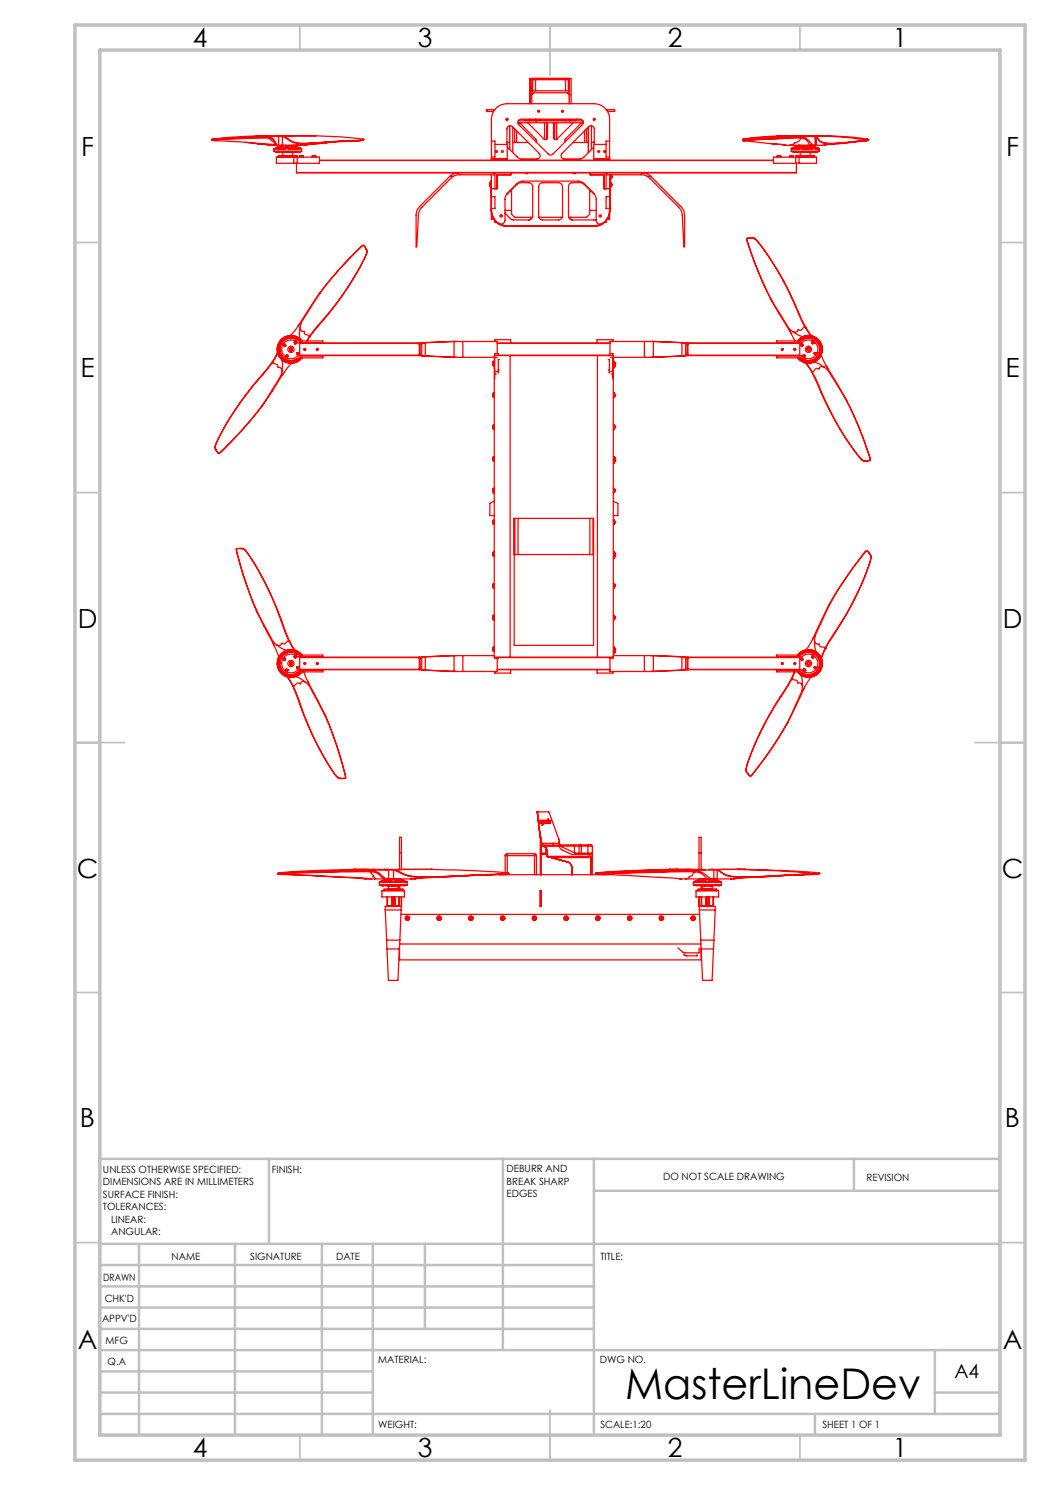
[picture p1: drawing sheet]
<svg xmlns="http://www.w3.org/2000/svg" width="210mm" height="297mm" viewBox="0 0 210 297" stroke-linecap="round" stroke-linejoin="round" font-family="sans-serif">
<defs><g id="words">
<text font-size="8.5" x="125" y="279.7">MasterLineDev</text>
<g font-size="5.3">
<text x="38.5" y="9.5">4</text>
<text x="83.5" y="9.5">3</text>
<text x="133.6" y="9.5">2</text>
<text x="178.6" y="9.5">1</text>
<text x="16.2" y="31.2">F</text>
<text x="201.2" y="31.2">F</text>
<text x="16.1" y="75.5">E</text>
<text x="201.1" y="75.5">E</text>
<text x="15.5" y="125.5">D</text>
<text x="200.5" y="125.5">D</text>
<text x="15.4" y="175.5">C</text>
<text x="200.4" y="175.5">C</text>
<text x="16" y="225.5">B</text>
<text x="201" y="225.5">B</text>
<text x="15.5" y="269.7">A</text>
<text x="200.5" y="269.7">A</text>
<text x="38.5" y="291.5">4</text>
<text x="83.5" y="291.5">3</text>
<text x="133.6" y="291.5">2</text>
<text x="178.6" y="291.5">1</text>
</g>
<text font-size="3.9" x="190.9" y="275.5">A4</text>
<g font-size="2">
<text x="20.6" y="234.6">UNLESS OTHERWISE SPECIFIED:</text>
<text x="20.6" y="237.1">DIMENSIONS ARE IN MILLIMETERS</text>
<text x="20.6" y="239.6">SURFACE FINISH:</text>
<text x="54.4" y="234.6">FINISH:</text>
<text x="101.3" y="234.5">DEBURR AND</text>
<text x="101.3" y="237">BREAK SHARP</text>
<text x="101.3" y="239.5">EDGES</text>
<text x="132.6" y="236">DO NOT SCALE DRAWING</text>
<text x="173.3" y="236.2">REVISION</text>
<text x="20.6" y="242.1">TOLERANCES:</text>
<text x="22.2" y="244.6">LINEAR:</text>
<text x="22.2" y="247.1">ANGULAR:</text>
<text x="34.3" y="252">NAME</text>
<text x="50" y="251.9">SIGNATURE</text>
<text x="67.2" y="251.9">DATE</text>
<text x="120.1" y="251.9">TITLE:</text>
<text x="20.6" y="256.1">DRAWN</text>
<text x="20.9" y="260.3">CHK'D</text>
<text x="20.4" y="264.4">APPV'D</text>
<text x="21.1" y="268.8">MFG</text>
<text x="21.5" y="273">Q.A</text>
<text x="75.6" y="272.5">MATERIAL:</text>
<text x="120" y="272.5">DWG NO.</text>
<text x="75.6" y="285.5">WEIGHT:</text>
<text x="120.1" y="285.6">SCALE:1:20</text>
<text x="164.5" y="285.6">SHEET 1 OF 1</text>
</g>
</g></defs>
<g fill="none" stroke="#c0c0c0" stroke-width=".35">
<path d="M60 5v5M110 5v10M160 5v5M15 48.5h5M200 48.5h5M15 98.5h5M200 98.5h5M15 148.5h10M195 148.5h10M15 198.5h5M200 198.5h5M15 248.5h5"/>
<path d="M200 248.5h5M60 287v5M110 282v10M160 287v5"/>
</g>
<g fill="none" stroke="#c0c0c0" stroke-width=".5">
<path d="M53.8 231.8v17M100.6 231.8v38.2M118.8 231.8v55.2M118.8 238.2h81.2M170.8 231.8v6.4M200 231.8h-180v55.2M20 248.8h180M20 257.3h98.8M20 253h98.8M27.8 248.8v38.2M47 248.8v38.2M64.4 248.8v38.2"/>
<path d="M74.6 248.8v38.2M85 248.8v17M20 265.8h98.8M20 261.5h98.8M20 278.5h54.6M20 274.3h54.6M20 270h180M187 278.5h13M187 270v12.8M20 282.8h180M163 282.8v4.2"/>
</g>
<path d="M15 5h190v287h-190zM20 10h180v277h-180z" fill="none" stroke="#c0c0c0" stroke-width=".7"/>
<g fill="none" stroke="#f00" stroke-width=".25">
<path d="M106 17.7h.1M106 15.7h.1M106 17.4h.1M106 17.7v.1M106 17.5h.1M106 17.8h.1M106 17.9h.1M106 17.6h.1M106 15.7v5M106 15.7h8.2v5M106.4 15.7v5M106.4 18.9l.4-.3h6.7l.4 .3"/>
<path d="M106.4 18.2h7.5M106.4 15.9h7.5M106.5 15.9v2.3M107.1 15.9v2.3M113.1 15.9v2.3M113.7 15.9v2.3M113.9 18.9h.1M113.9 15.7v5M42.3 28h.1M42.3 27.9h.1M42.3 27.9v.1M42.5 27.8l-.2 .1"/>
<path d="M49 28.5l2.5 .2M51.4 28.7l2.6 .4M51.5 28.7l2.5 .4M53.1 27.2h.5M53.1 27.2h-1.1h1.1M53.1 27.2l-10.6 .6M53.6 27.2l-8 .3-3.1 .3M53.6 27.2h1.8M53.8 27.4l.3 .1a2.23 2.23 0 0 1 1.3 1.6M53.8 27.4l.1 .2M53.8 27.4l-11.5 .6M53.9 27.6h.1"/>
<path d="M53.9 27.6a1.37 1.37 0 0 1 1.1 1zM53.9 27.6l-11.5 .4 12.8 1M54 29.1h.7M54.7 29.1h.5M54.8 29.8h.2M54.8 30.3h5.5M54.8 29.7v.6h5.5M54.8 29.7h.2M54.9 28.4l.4 .7h.1M55 29.7h.3M55 29.7v.1M55.1 29l-.4 .1"/>
<path d="M55.1 29.6l1.3-.5-1.2 .5M55.1 29.6h.2M55.1 29.6l-.1 .1M55.1 30.3l.1 .1M55.2 30.4h.1M55.1 30.3h.1M55.2 30.4h2.3M55.2 30.3l.1 .1M55.3 29.8h1.8M55.3 29.7h1.8M55.3 30.4h.1M55.3 29.7v.1"/>
<path d="M55.3 30.3h.1M55.3 29.6v.1M55.4 27.2l.3 .1M55.4 27.2h.1M55.4 30.4h.1M55.4 29.7h.1M55.4 29.1h.3M55.5 30.3l-.1 .1M55.5 27.2l1 .1M55.5 27.2h7.6M55.5 30.4h.1M55.6 30.3h.1"/>
<path d="M55.6 30.4h.1M55.7 31.4h3.7M55.7 31.2h3.7M55.7 31.2l3.7-.1v.3M55.7 31.4h.1M55.7 31.2v.2M55.7 29.1h.8M55.7 27.3l-13.4 .6M55.7 27.3v1.8M55.8 29.7h.1M55.8 30.3h.1M55.8 29.7h.2"/>
<path d="M56 29.7h.1M56 30.3l-.2 .1M56 30.3v.1M56.1 29.7h.1M56.1 30.4h.1M56.1 30.3l-.1 .1M56.2 29.7h.1M56.2 30.4h.1M56.2 30.3l-.1 .1M56.4 30.3l.1 .1M56.5 29.7h.1M56.5 27.3l.5 .2a5 5 0 0 0 4.3 1.2"/>
<path d="M56.5 27.3h.3M56.5 29.1h2.4M56.5 27.3h.1M56.5 29.1h.1l-1.3 .5M56.5 29.7h-.1M56.5 30.4h.1M56.5 27.3v1.8M56.5 27.2h.4M56.6 30.3l-.1 .1M56.6 31.1h1.9M56.6 30.4h1.9M56.6 29.7h.1"/>
<path d="M56.6 30.4h.1M56.6 31.1h-.1M56.6 30.4v.7M56.6 30.4h1.9v.7M56.7 30.3l-.1 .1M56.7 29.7h.1zM56.7 30.4l.1-.1zM56.7 29.7h.1M56.7 30.4l.2-.1zM56.7 29.2l-1.1 .5M56.7 30.4h.1M56.8 29.7h.1"/>
<path d="M56.8 29.7h.2M56.8 30.4h.1M56.8 27.3h.1M56.8 27.3l.6 .3a5.6 5.6 0 0 0 4.7 1l9.9-.5 .7-.2M56.9 29.7h.1M56.9 30.4h.1M56.9 30.3v.1M57 30.3l-.2 .1M57.1 29.7h.7M57.1 29.7h-1.6M57.1 29.1l.2 .4-.2 .2M57.1 29.1h-.6l-1.2 .6"/>
<path d="M57.2 29.1h-.1M57.2 29.6l-.6 .1M57.2 29.6h.5M57.2 29.6l-.1 .2M57.3 30.4h.1M57.3 29.1l.1 .2-.2 .3M57.3 30.3v.1M57.3 29.4l-.2-.2h-.4l-1.3 .5M57.4 30.4h.1M57.4 30.3l-.1 .1M57.5 30.4h.1M57.6 30.4h2.3"/>
<path d="M57.6 30.4h.1M57.7 30.4h.1M57.7 29.6l.1 .1M57.7 30.3l.1 .1M57.7 29.6l.8 .1M57.7 29.1l-.1 .2 .1 .3M57.7 29.7h1.8M57.8 30.4h.1M57.8 29.7h.1M57.8 29.8h1.9M57.8 29.5l.1 .1M57.8 29.2v.4"/>
<path d="M57.8 29.7v.1M57.8 29.7h-.1M57.8 30.3v.1M57.9 29.2l-.1 .1M58.1 30.3l.2 .1M58.1 29.7h.1M58.1 30.4h.1M58.1 30.3l.1 .1M58.2 29.7h-.1M58.2 30.3l.1 .1M58.3 29.7h-.1M58.3 30.3l.1 .1z"/>
<path d="M58.3 29.7h.1M58.3 30.4h.1M58.3 29.1h-.3a.31 .31 0 0 0-.3 .5l.1 .1M58.3 29.1l1.4 .6M58.3 30.3l.2 .1M58.3 29.2h.3M58.3 29.2l1.3 .5M58.3 29.2h-.4l-.2 .2M58.3 29.2h.1M58.4 29.1h-.1M58.5 29.7h-.2M58.5 29.1l1.2 .5"/>
<path d="M58.5 30.4h.1M58.5 29.7h.1M58.5 29.7h-.1M58.5 30.4l-.1-.1 .1 .1M58.5 30.3l.1 .1M58.5 30.3h.1M58.5 31.1h.1M58.6 29.7h-.1M58.7 29.1l1.2 .5M58.7 29.1l1.3 .5M58.8 31.4h-3.5v1.3h3.5M58.8 31.4h.6"/>
<path d="M58.8 32.7h.6M58.8 31.4v1.3M58.8 30.3l.2 .1M58.8 29.7h.1M58.9 29.7h.1M58.9 30.4h.1M58.9 29.1h.6M59 30.3l.1 .1M59 29.7h-.1M59 29.7h.1M59 30.4h.1M59.1 30.3l.1 .1"/>
<path d="M59.1 29.7h-.1M59.1 30.4h.1M59.1 29.7h.1M59.2 29.7h-.1M59.2 30.4h.1M59.2 29.7h.1M59.2 30.3h.1M59.3 29.6l.2 .1M59.3 34.5h100M59.3 32.7v1.8M59.4 30.4h.1M59.5 29.7h.1"/>
<path d="M59.4 31.4h4.5v1.3h-4.5M59.4 31.4v1.3M59.5 30.4h.1M59.5 30.3v.1M59.6 30.3l.1 .1M59.7 30.3h.1M59.7 29.6h.2M59.7 29.6v.1M59.7 29.7h.3M59.7 29.7v.1M59.8 29l-.3 .1M59.8 30.4h.1"/>
<path d="M59.9 30.4h.1M59.9 30.3v.1M59.9 30.3l-.1 .1M59.9 29.1h1M59.9 29.6l.1 .1M59.9 31.3h.7M59.9 31.3v.1M60 31.2l-.1 .1M60 29.6h.1M60 31.2h.6M60 29.6l.1 .1h-.1M60 29.8h.3"/>
<path d="M60 29.7h.3M60 29.7v.1M60.1 31.1l-.1 .1M60.1 31.1h.1M60.1 31.1h.2M60.3 31.1h.1M60.3 29.7v.1M60.3 31.1h.2M60.3 29.8v.5M60.5 31.1l.1 .1M60.5 31.1h.1M60.6 31.2v.1"/>
<path d="M60.6 31.3v.1M61.3 28.7l-2.4 .4M62.1 28.7h.8M62.2 28.7l-2.7 .4M62.4 31.3h.7M62.4 31.3v.1M62.5 31.2l-.1 .1M62.5 31.2h.6M62.6 31.1l-.1 .1M62.6 31.1h.1M62.6 31.1h.2M62.8 31.1h.1"/>
<path d="M62.8 31.1h.2M62.9 28.7l-2 .4M63 31.1l.1 .1M63 31.1h.1M63.1 27.2l5.4 .2 4.2 .5M63.1 31.2v.1M63.1 27.2h.1M63.1 27.2l-6.3 .1M63.1 31.3v.1M63.6 28.7l-2.7 .4M63.9 32.1h90.8M64.1 28.6h-.4"/>
<path d="M64.8 28.5l-1.9 .2M65.7 28.5l-2.8 .2M66 28.5l-2.4 .2M72.6 27.9h.1M72.7 28l-.6 .1-7.7 .5-4.9 .5M72.7 27.9l-.6 .2-10.8 .6M72.7 27.9l-.7 .2-10.7 .6M90 35.3l-6.1 6-.4 .6-.3 1.2v6.3h.2l.3-6.7 .3-.7 6.7-6.7M90 35.3h.7M91.7 34.6a2.47 2.47 0 0 0-1.7 .7M97.3 22.3h.1M97.3 21.9h.1"/>
<path d="M97.3 21.9v.4M97.3 21.9h1.7M97.3 22.3h1.4M97.9 37.2l.1 .2M97.9 36.7v.5M97.9 36.7h.1M97.9 37.2h.1M98 37.4h.1M98 36.5h.1M98 36.5l-.1 .2M98 36.5v.4M98 36.9v.5"/>
<path d="M98.1 36.5v.4M98.1 37.4h.1M98.1 36.5h.1M98.3 31.7v-7.9a3.1 3.1 0 0 1 3.1-3.1h17.5a3.1 3.1 0 0 1 3 3.1v7.9M98.3 31.7v.2M98.3 28.2h.7v3.2h-.7M98.3 39.3h.7v2.4h-.7M98.3 31.9v.2M98.3 35v7.1M98.3 31.9h3.2M98.3 31.7h3.2M98.3 36.2l-.1 5.9"/>
<path d="M98.8 34.6v.4h-7.2l-.9 .3M99 34.6v3.1M99 28.9h2.5v2.8M99.6 35l-.2 .1M101.2 24h.4M101.3 38.9l2.3-2.3 .9-.4h11.2l.5 .1 2.6 2.4 .3 .6 .1 4.8a.84 .84 0 0 0 .6 .7 .84 .84 0 0 0 1-.3l.5-.6 .4-.7 .2-1.1M101.4 28.9v-3.1a.64 .64 0 0 1 .4-.6 .64 .64 0 0 1 .7 .1l5.3 5.4a.64 .64 0 0 1 .2 .7 .64 .64 0 0 1-.6 .4h-3.2l-.4-.2-2.3-2.3M101.4 28.3l.5 .2M101.5 38.7l-.5 .9v4.5a.86 .86 0 0 1-.6 .7 .86 .86 0 0 1-1-.3l-.9-1.3-.2-1.1M101.5 31.7v.2M101.5 31.9v.2M101.9 28.5h.1"/>
<path d="M101.9 25.1v4.8M102 38.2l.3 .1M102.2 34.6v.4h-2.8v2.7h-1.1M102.3 37.9v.1M102.3 37.9v4.9l.6 .7h3.6M102.6 25.4v5.1M102.6 28.5h3.1M102.9 25.8v2.7M103.3 26.2v2.3M103.4 36.8l.5-.3h1.9a.78 .78 0 0 1 .7 .8v5.9a.85 .85 0 0 1-.7 .8M103.6 24.5h13.1M103.6 24.2h13"/>
<path d="M103.7 24.1l.5-.3h11.8a.66 .66 0 0 1 .6 .4 .66 .66 0 0 1-.1 .7l-5.9 5.9a.64 .64 0 0 1-.9 0l-5.9-5.9-.2-.3zM103.9 24.5l3.3 3.4v.5M104.8 23.8l.4 .4M105 24h1M105.1 24h.9M105.1 34.6a.21 .21 0 0 0 .2 .2 .21 .21 0 0 0 .3-.2M105.6 24.5l3.2 3.3a.4 .4 0 0 0 .5 .1 .4 .4 0 0 0 .2-.4v-3M106 23.8v.4M106.4 23.8v.4M106.4 24h.7M107.1 23.9h.9M107.1 23.9l.3 .3"/>
<path d="M107.1 23.9h.1M107.1 23.8v.1M107.5 22.3h.4M108 36.8l.4-.3h3.3a.78 .78 0 0 1 .8 .8v5.9a.85 .85 0 0 1-.8 .8h-3.2a.78 .78 0 0 1-.8-.8v-6zM108 23.9v.3M108 23.9h4.5M108 23.8v.1M108.9 24.5v3.4M109.3 24.5v3.4M109.3 26.3h.2M110.7 24.5v3a.4 .4 0 0 0 .2 .4 .4 .4 0 0 0 .5-.1M110.7 26.3h.2"/>
<path d="M110.9 24.5v3.4M111.3 24.5v3.4M112.3 22.3h.2M112.5 23.9v.3M112.5 22.3h.2M112.5 23.9h.8M112.5 22.3v.1M112.5 23.8v.1M113.3 23.9l-.2 .3M113.3 23.8v.1M113.3 24h.6M113.9 23.8v.4"/>
<path d="M114.2 23.8v.4M114.2 24h1M114.2 24h1.1M114.6 28.5h3.1M114.7 34.6a.21 .21 0 0 0 .2 .2 .21 .21 0 0 0 .2-.2M114.7 24.5l-3.3 3.3M115.4 23.8l-.4 .4M116.3 24.5l-3.3 3.4v.5M116.9 26.2v2.3M117.3 25.7v2.8M117.7 25.7v1.1M117.7 25.4v5.1"/>
<path d="M117.9 37.9v4.9l-.6 .7h-3.6M118 34.6v.4h2.8v2.7h1.1M118.2 38.2l-.3 .1M118.3 25.1v4.8M118.7 24h.3M118.7 31.7v.2M118.7 31.9h3.2M118.7 31.9v.2M118.7 31.7h3.2M118.9 28.9v-3.1a.64 .64 0 0 0-.4-.6 .64 .64 0 0 0-.7 .1l-5.4 5.4a.64 .64 0 0 0-.2 .7 .64 .64 0 0 0 .6 .4h3.2l.5-.2 2.2-2.3M118.9 28.3l-.6 .2M118.9 38.9l-2.3-2.3-2.1-.1a.73 .73 0 0 0-.8 .8v5.9a.78 .78 0 0 0 .8 .8"/>
<path d="M120.7 35l.1 .1M121.2 34.6v3.1M121.2 28.9h-2.5v2.8M121.2 21.9h1.7v.4h-1.4M121.3 34.6v.4h7.3l.9 .3M121.9 31.7v.2M121.9 35.1h.1M121.9 35.6h.1M121.9 39.3h-.7v2.4h.7M121.9 28.2h-.7v3.2h.7M121.9 31.9v.2M121.9 35v7.1"/>
<path d="M121.9 36.2h.1v5.9M122 35v.8h.2M122 37.4h.2M122 36.5h.2M122.2 35.8h.1M122.2 36.5h.1M122.2 37.4h.1M122.2 35v.8M122.2 36.5v.9M122.2 36.5l.1 .3M122.3 35.4h.1M122.3 36.7v.3"/>
<path d="M122.3 36.7v.2M122.3 36.7h.1M122.3 37h.1M122.3 35.2l-.1-.2v.8M122.3 35.4l-.1 .4M122.3 37l-.1 .4M122.3 35.3v-.2v.3M122.3 35.3v.1M122.3 35.3h.1M122.3 36.9v.1M122.3 36.9h.1M128.4 34.6a2.47 2.47 0 0 1 1.8 .7"/>
<path d="M129.5 35.3l6.7 6.7 .2 .7 .4 6.7h.1l-.1-7.1-.6-1-6-6M129.5 35.3h.7M148.5 27.9h.1M148.7 28.1h.1M148.7 28.1l11.5-.8h2.8v1.8M148.9 28l5.3-.6 5.4-.2zM149.4 27.9l-.8 .1 .2 .1M150.1 27.8l-1.6 .1M151.1 27.7l-2.6 .2M152.8 27.5l-4.3 .4M154.4 28.7l1.1 .1M154.4 28.7l2.8 .4"/>
<path d="M154.6 27.7l-2.3 .1M155.4 31.3h.7M155.4 31.3v.1M155.5 31.2l-.1 .1M155.5 31.2h.6M155.6 31.1l-.1 .1M155.6 31.1h.1M155.6 31.1h.2M155.8 31.1h.1M155.8 31.1h.2M156 28.9l1.2 .2M156 31.1l.1 .1"/>
<path d="M156 31.1h.1M156.1 31.2v.1M156.1 31.3v.1M157.1 27.2h.4M157.1 27.2h-.8h.9M157.1 27.2l-2.5 .2M157.2 29.1h.7M157.4 27.4h.3M157.5 27.2l-5.2 .2-3.5 .4M157.5 27.2h.5M157.7 27.4v.1M157.7 27.4l.2 .1"/>
<path d="M157.9 29.1h4.2M157.9 31.3h.7M157.9 31.3v.1M158 31.2l-.1 .1M158 31.2h.6M158 27.2h2.1h-.5M158.1 31.1l-.1 .1M158.1 31.1h.1M158.1 31.1h.2M158.3 29.8h.1M158.3 30.3h5.5M158.3 31.1h.1"/>
<path d="M158.3 29.8v.5M158.3 29.7h.1M158.3 31.1h.2M158.4 27.3h.3v.1M158.4 29.8h1.4M158.4 29.7h1.4M158.4 29.6h.1M158.4 29.6l-.1 .2M158.4 29.7v.1M158.5 31.1l.1 .1M158.5 31.1h.1M158.5 29.6l-.1 .1"/>
<path d="M158.6 30.3v.1M158.6 31.2v.1M158.6 30.3h.1M158.6 29.7h.1M158.6 30.3l.1 .1M158.6 30.4h.1M158.6 31.3v.1M158.7 29.7h.1M158.7 30.4h.1M158.7 29.7h-.1M158.7 30.3v.1M158.7 30.3l.1 .1"/>
<path d="M158.7 29.7h1.1M158.8 29.7h.1M158.8 30.4h.1M158.8 30.3v.1M158.8 30.4h2.2M158.8 27.2l.3 .1M158.9 30.3h.1M158.9 29.7h.1M158.9 27.2l.2 .1M158.9 30.4h.1M159 29.7h.1M159 30.3v.1"/>
<path d="M159 27.2l.4 .1M159.1 27.3h1.9M159.1 30.4h.1M159.1 27.3v.1M159.2 29.7h.1M159.1 32.7h.7M159.2 30.3l-.1 .1M159.2 31.2h3.7M159.2 31.2l-.1 1.5M159.3 32.7v1.8M159.3 29.7h.2M159.3 30.3h.2"/>
<path d="M159.4 29.7h.1M159.4 30.4h.1M159.5 29.7h.1M159.5 30.3l-.1 .1M159.5 30.4h.1M159.6 29.7h.1M159.6 30.3l-.1 .1M159.6 30.3v.1M159.6 29.4l-.6 .3M159.7 30.3l-.1 .1M159.7 29.7h.1M159.7 30.3v.1"/>
<path d="M159.7 30.3l.1 .1M159.7 30.4h.1M159.7 27.3h.1M159.8 30.4h.1M159.8 29.7h.1M159.8 29.7h-.1M159.8 29.7h.6M159.8 29.1l-1.4 .5M159.8 29.2l-1 .5M159.8 31.4h3.5v1.3h-3.5M159.8 31.4h-5.1v1.3h4.4M159.8 30.3v.1"/>
<path d="M159.8 31.4v1.3M159.9 29.1l-1.4 .5M159.9 29.6h.5M159.9 29.6l-.1 .2M159.9 29.2l-.8 .5M159.9 29.2l-1.4 .5M159.9 29.2h.4M159.9 29.2l-1 .5M160 29.2l-.8 .5M160 30.3l.1 .1M160.1 30.4h.1M160.1 31.1h1.9"/>
<path d="M160.1 30.4h1.9M160.1 29.1h.1M160.1 31.1h-.1M160.1 30.4v.7M160.1 27.3h.1M160.1 27.2h2M160.2 30.4l.1-.1zM160.2 30.4h.1M160.3 30.3l-.1 .1M160.3 29.3l-.6 .4M160.3 29.1v.2l-.4 .3M160.3 29.1l-.1 .3"/>
<path d="M160.3 29.1h-.4l-1.5 .6M160.3 27.6l-11.6 .5 5.7 .6M160.3 27.6a2.29 2.29 0 0 1-1.4 1l-.3 .3-.7 .2M160.3 27.6h.1M160.4 30.4h.2M160.4 27.6h.1M160.4 27.6l.3 .1a2.36 2.36 0 0 1 1.4 1.4M160.4 30.4h.1M160.4 29.6v.1M160.4 30.3l-.1 .1M160.4 29.7h2.2M160.4 29.7v.1"/>
<path d="M160.4 29.7h.1M160.4 27.4l.9 .3 1.4 1.4M160.4 27.4v.2M160.4 29.8h2.1M160.4 29.7a1.06 1.06 0 0 1 1.8-.1l.3 .1M160.4 27.4l-11.7 .7M160.4 29.7h.6M160.5 29.7h.1M160.5 30.4h.1M160.5 29.6l1.5 .1M160.5 30.3l-.1 .1M160.6 29.7h.1"/>
<path d="M160.6 30.4h.1M160.6 29.7h-.1M160.6 30.3v.1M160.8 29.3l-.1 .3M160.8 29.3v.3M160.8 29.5l-.1 .1M160.8 29.7h.1M160.8 30.3v.1M160.9 29.7h.1M160.9 30.4h.1M160.9 29.1l-.4 .2-.1 .3M160.9 30.3l-.1 .1"/>
<path d="M161 29.7h.1M161 30.4h.1M161.1 30.3l.1 .1zM161.1 30.3l.2 .1M161.2 30.4l-.1-.1 2.2 .1M161.2 29.7h.1M161.2 30.4h.1M161.2 29.7h-.1M161.2 30.3l.1 .1M161.3 30.4h.1M161.3 29.7h.1M161.3 29.7h-.1"/>
<path d="M161.3 30.3l.1 .1zM161.3 29.5l.1 .1-.1-.1M161.3 29.2v.4M161.3 30.3h.1M161.3 29.3l.3 .3M161.4 29.7h.1M161.4 30.4h.1M161.5 29.1h-.7l-.4 .6M161.5 29.1l1 .6M161.6 29.1h-.1M161.6 29.1l1 .5M161.7 29.7h.1"/>
<path d="M161.7 30.4h.1M161.7 30.3h.1M161.7 30.3l.1 .1M161.8 30.4h.1M161.8 29.7h.1M161.8 29.7h-.1M161.8 29.3l.4 .4M161.9 29.7h.1M161.9 30.4h.1M161.9 30.3l.1 .1M162 30.3l.1 .1M162 30.4h.1"/>
<path d="M162 29.7h.1M162 27.2h.4zM162 29.1l.9 .5M162 31.1h.1M162 30.4v.7M162.1 29.7h-.1M162.1 30.3v.1M162.1 29.1h.6M162.1 29.1h.1M162.1 29.7h.1M162.1 30.4h.1M162.1 29.7l-.4-.5 .5 .5"/>
<path d="M162.1 30.3h.1M162.2 29.7h-.1M162.2 29.7h.1M162.2 29.1l1.6 .6M162.2 29.1h.1M162.2 29.2l.9 .5M162.2 29.2h.2M162.3 29.1l1.5 .7M162.3 27.2h.4M162.4 29.7h-1.3M162.4 30.4h.1M162.4 29.7h.1"/>
<path d="M162.4 30.3v.1M162.5 30.3l.1 .1M162.5 30.3l-.1 .1M162.5 30.4h.1M162.6 30.3v.1M162.6 29.7h.5M162.6 29.6h.3M162.6 29.7l-.1 .1M162.6 29.6v.1M162.6 30.3l.1 .1M162.6 30.4h.1M162.7 29.1h.3"/>
<path d="M162.7 30.3l.1 .1M162.7 30.3h.2M162.7 27.2l.6 .1M162.7 27.2h.4M162.7 29.4l.5 .2M162.8 30.4h.1M162.9 27.2h.1M162.9 31.4h-3.7M162.9 31.4h.1M162.9 31.2v.2M162.9 29.6l.2 .2M163 30.4h.1"/>
<path d="M163 30.4h.2M163 29.1h.3M163 30.3v.1M163.1 29.7h.4M163.1 29.7h.7M163.1 27.2l.2 .1M163.1 29.7h.1M163.1 30.4h.1M163.1 27.2h2.7M163.1 29.8h.7M163.1 27.2h1M163.2 29.7h-.1"/>
<path d="M163.2 29.7h.1M163.2 30.4h.1M163.2 29.6h.1M163.2 29.6v.1M163.2 30.3l.1 .1M163.2 27.2h.9M163.3 29.7h-.1M163.3 29.7h.1M163.3 30.4h.1M163.3 27.3h.1M163.3 27.3l.1 .2a1.87 1.87 0 0 0 2.1 1.2h1.4M163.3 29.1h1.3"/>
<path d="M163.3 27.3v1.8M163.3 30.3v.1M163.4 30.4h.1M163.4 27.3h.1M163.4 27.3a2.02 2.02 0 0 0 2.2 1.3h2l5.8-.5-.4-.1M163.4 30.3l-.1 .1M163.4 29.7h.1M163.5 30.3l-.1 .1M163.5 29.7l-1.3-.5 1.4 .5M163.8 29.7v.1M163.8 29.8v.5M164.1 27.2l5.7 .3 3.3 .5"/>
<path d="M164.1 27.2h1.7M164.6 27.2h.4M164.6 29.1h.3M165.8 27.2l4.8 .2 2.9 .4M166.9 28.7l-2.3 .4M173.3 28.2l-8.3 .9M173.4 28.1h.1M173.4 28.1l-6.5 .6M173.5 27.8l-.6 .2M173.5 27.8v.1M173.5 28l-.2 .1M173.6 27.9h.1"/>
<path d="M173.6 27.9l-.4 .1M173.6 27.9l-.6 .1M64.1 58.4l-.5 .7M73.1 49.7l.2 .4v.4M98.2 42.1a3.1 3.1 0 0 0 3.2 3.2M98.2 42.1h.1M98.3 42.1a3.1 3.1 0 0 0 3.1 3.1M98.3 42.9v1h.4M99 44.2v.2h.3M100 44.8l1.5 .4M100.2 43l.2 .2M101 42.6l1.4 1.4h3.4"/>
<path d="M101 42.1h1.3M101.4 45.2v.1M101.4 45.3h17.5M101.4 45.2h17.5M106.2 43.5l-.1 .3-.3 .2M107.8 43.5h4.7M114.1 43.5l.1 .4 .3 .1M117.9 42.1h1.3M118.9 45.2v.1M119.2 43.9l-4.7 .1M120.2 44.8l-1.5 .4M121.2 44.2v.2h-.2"/>
<path d="M121.9 42.1a3.1 3.1 0 0 1-3 3.1M121.9 42.9v1h-.4M121.9 42.1h.1M122 42.1a3.2 3.2 0 0 1-3.1 3.2M150.1 47.6h.5l.4 .2M154 59.5l.4 .7M51.8 75.7l-.2 .2M54.5 72.4h.1M54.5 72.4a105.5 105.5 0 0 0-9 11.9l-2 3.8a1.65 1.65 0 0 0 .3 2.6 69.2 69.2 0 0 0 13-16.2M54.5 72.5l.3 .2a.61 .61 0 0 1 .6 .2 .61 .61 0 0 1 .2 .6h.2a.66 .66 0 0 1 .6 .7M54.5 72.4v.1M54.5 72.5l-.9 1.2a62.5 62.5 0 0 0-10.3 14.9 1.57 1.57 0 0 0 .5 2.1 62.8 62.8 0 0 0 12.4-15.6"/>
<path d="M55.5 70.5l-1 1.9M55.6 70.6l-1.1 1.8M55.7 70.1l-.1 .1M55.7 70.2v.2M55.8 70l.2 .1v.3l-.1 .2M55.8 69.7l-.1-.2v.7l.1-.2M55.8 70h.1M55.8 69.7h.1M55.8 70h.2M55.8 69.7h.2M55.8 69.7v.3M55.8 70.1h.1"/>
<path d="M55.9 69.2h.1M55.9 68.9a1.9 1.9 0 0 0 0 2.1M55.9 70.6l-.2-.2 .3 .6v-.2M55.9 70.6h.1M55.9 69.2l.1 .1M55.9 69.2h.2M55.9 70.6l.1 .2M56 70.8v.1M56 68.9v-.1l.2 .1M56 69.3l-.2 .3M56 68.9v-.2l-.3 .7 .2-.2M56 70.9h.1"/>
<path d="M56 68.9l.1 .1M56 68.9l-.1 .3M56 69.3v.4h-.2M56.1 70.5l-.2 .1M56.1 70.8v.1M56.1 70.8h-.1M56.2 70.8l-.1 .1M56.2 68.5l.1 .1M56.2 70.9h-.2M56.2 71.4a1.79 1.79 0 0 0 1.8 1M56.3 68.4v.2M56.3 71.5v.1"/>
<path d="M56.3 71.3l-.2-.1 .4 .6-.1-.3M56.3 68.4h.1M56.3 71.3h.1M56.3 68.4l.1 .1M56.3 71.3l.1 .2M56.3 71.2v.1M56.4 71.9l.1 .8-.1 1.5M56.4 71.2l-.1 .1M56.4 74.2l-.2 .9M56.4 68.2l.2 .1M56.4 68.2l.1-.2-.4 .5 .2-.1M56.4 68.2l-.1 .2"/>
<path d="M56.6 71.4l-.2 .1M56.6 71.5h-.2M56.7 69.1l.3 .1M56.8 69h.1M56.8 74.5l-.6 .7v-.1M56.8 68.8l-.1 .2M56.8 68.9h.1M56.8 68.8l-.1 .3M56.8 67.9l.1 .1M56.8 69l.2 .2M56.9 67.8h.1M56.9 71.9h-.2l.6 .3-.2-.2"/>
<path d="M56.9 67.8l.1 .2M56.9 68.9l.2 .2M56.9 71.9l.2 .1M56.9 71.7v.2M57 71.8l-.1 .1M57.1 69.1h.1M57.1 72h.1M57.1 67.7l.2 .1M57.1 67.7l.2-.2-.6 .4 .2-.1M57.1 67.7l.1 .2M57.1 67.7l-.2 .1M57.2 71.3l.2 .1"/>
<path d="M57.2 71.9l-.1 .1M57.3 71.9l-.2 .1M57.3 71l-.1 .2 .2 .2M57.3 71h.1M57.4 71h.1M57.4 71l-.1 .3M57.5 71.3h.1M57.6 67.6l-.3 .2M57.6 72v.2M57.6 67.5v.2M57.6 72.2h.1M57.6 72.2h-.2l.1 .1 .6 .1-.2-.1"/>
<path d="M57.6 67.5l-.2 .1v-.2l.7-.1-.2 .2M57.6 67.5l.1 .2M57.6 72.2l.3 .1M57.6 67.5h.1M57.7 72.1l-.1 .1M57.8 67.3a2.1 2.1 0 0 0-1.7 1.2M57.8 67.3l-.1 .1M57.8 67.3l.1 .1M57.9 67.5h.1v.1M57.9 72.3h.1M57.9 67.5v.1M57.9 67.5h-.3"/>
<path d="M57.9 72.1v.2M58 72.1v.1l-.1 .1M58.1 72.1l-.1 .2M58.3 72.6l-1.5 1.9M58.4 72.1l.1 .2M58.4 67.3a2.89 2.89 0 0 1 1.8 .9M58.4 67.4l-.1 .2M58.4 67.4l.1 .1M58.4 67.4v.2M58.5 72.1v.2M58.5 67.5l-.2-.2 .7 .1-.3 .1M58.5 72.3h.1"/>
<path d="M58.5 67.5v.1M58.5 67.5h.2M58.7 72.4h-.1M58.7 72.1v.1M58.7 67.5l.1 .2M58.7 72.2l.3 .1-.7 .1 .2-.1M58.7 72.2h.1M58.7 67.5v.2M58.7 67.5h.1M58.7 72.2l-.2 .1M58.8 72l-.1 .2M58.9 68.5h-.1"/>
<path d="M58.9 68.4v.1M59 68.8h.1M59 68.4l.3 .1-.2 .3M59.1 68.4l.1 .1M59.2 68.5l-.2 .3M59.2 71.9l.1 .1M59.3 67.7l-.1 .1M59.3 72l-.2-.1-.3 .3M59.3 67.7l-.1-.2 .6 .4-.3-.1M59.3 72h.1M59.3 67.7l-.1 .2M59.3 67.7l.2 .1"/>
<path d="M59.3 70.7h.1M59.3 70.7l.3 .2M59.4 70.6l.3 .2M59.4 70.6l.3 .1-.2 .2M59.4 71.8l.1 .1M59.5 67.8v.2M59.5 71.7v.2M59.5 71.9h.3l-.6 .3 .1-.2M59.5 67.8h.1M59.5 67.8l-.1 .2M59.5 71.9l-.2 .1M59.6 65.2a62.8 62.8 0 0 1 13.1-16.2 1.74 1.74 0 0 1 .4 2.3 63.4 63.4 0 0 1-10.3 14.9l-.9 1.2"/>
<path d="M59.6 65.2l-1.6 1.9M59.7 70.7l-.1 .2M59.9 71.6v.2l.2-.2M59.9 68.2v-.2l.2 .2M59.9 71l24 .1M59.9 68.6v.1M59.9 68.7v2.3M59.9 68.7h24M59.9 71h24M60 65.5a.67 .67 0 0 0 .6 .8h.3a.58 .58 0 0 0 .1 .6 .58 .58 0 0 0 .6 .1l.3 .3M60 65.5l-.1 1.2 .1 1.1M60.1 68.2h-.3a2.36 2.36 0 0 0-2.6-.3 2.36 2.36 0 0 0-1.2 2.3 2.35 2.35 0 0 0 3.8 1.4h.3"/>
<path d="M60.1 68.1v.1M60.1 68.2h4.5v.4M60.2 64.6a59.8 59.8 0 0 1 12.5-15.5 1.9 1.9 0 0 1 .1 2.6 62.1 62.1 0 0 1-10 14.4l-.9 1.2M60.2 64.6l-.6 .6M60.2 68.2a2.61 2.61 0 0 0-3.8-.2 2.61 2.61 0 0 0 0 3.8 2.61 2.61 0 0 0 3.8-.2M60.2 71.6a2.01 2.01 0 0 1-1.6 .8M60.2 64.6l-.2 .9M60.2 68.2a2.64 2.64 0 0 0-3.8-.2 2.64 2.64 0 0 0 0 3.8 2.64 2.64 0 0 0 3.8-.2M60.4 68.2a2.75 2.75 0 0 0-4.1-.3 2.75 2.75 0 0 0 0 4 2.75 2.75 0 0 0 4.1-.3M60.4 68.2a2.78 2.78 0 0 0-4.1-.4 2.78 2.78 0 0 0 0 4.1 2.78 2.78 0 0 0 4.1-.3M61.9 67.3v.1M61.9 67.3h.1"/>
<path d="M61.9 67.3l-.6 .9M61.9 67.4l-.5 .8M64.6 71.1v.5h-4.5M83.9 68.9h.1M83.9 70.8h.1M83.9 68.6l-24.4-.1a1.9 1.9 0 0 0-2.7 0 1.9 1.9 0 0 0 0 2.8 1.9 1.9 0 0 0 2.7-.1h5.1M84 68.9v1.9M84 70.8l.3 .3M84.3 68.6l.8-.1v2.7M84.3 71.1l.8 .1M84.3 68.6v2.5M84.3 68.6l-.3 .3"/>
<path d="M85.1 71.2l5.7 .2M90.6 68.3h.7M90.8 68.3l-6.9 .3v2.5l7.4 .4M90.8 68.3h.5M90.8 71.4l.5 .1M90.8 68.3v3.1M91.3 68.3h1.3M91.3 71.5h1.3M92.6 68.3v3.2M92.6 68.3h6.8v2.4M92.6 71.5h6.2M98.6 79.3l.1 .2"/>
<path d="M98.6 73l.1 .1M98.6 79.3h.1M98.6 78.8v.5M98.6 78.8h.1M98.6 73h.1M98.6 72.5v.5M98.6 72.5h.1M98.7 79.5h.1M98.7 78.7l-.1 .1M98.7 73.1h.1M98.7 72.3l-.1 .2M98.7 78.7v.8"/>
<path d="M98.7 72.3v.8M98.7 78.6v.1M98.7 72.3h.1M98.7 78.6v.9M98.7 78.6h.1M99 74.3v.5M99 68.3v-.4h3.1v.7M99 71.1v-.4h.7v.4M99 74.8v1M99 74.3h.4M99 74.8h.3M99.4 71.5h-.4v2.8"/>
<path d="M99.4 68.6h22.6M99.4 68.7h22.6M99.7 74v.5M99.7 74.5v.1M99.7 71h22.2M99.7 74h.2M99.7 74.5h.1M99.9 71.9h-.2v2.1M102 71.1h-3.2v60.3h3.2M102 71.1h17.5M102 71.1v60.3M119.5 71.1h3.2v60.3h-3.2"/>
<path d="M119.5 71.1v60.3M121.6 71.9h.3v2.1M121.6 74h.3M121.8 74.5h.1M121.9 74v.5M121.9 71.1v-.4h.7v.4M121.9 74.5v.1M122.1 71.5h.5v2.8M122.1 74.3h.5M122.2 74.8h.4M122.6 74.3v.5M122.6 68.3v-.4h-3.2v.7"/>
<path d="M122.6 74.8v1M122.7 79.5h.1M122.7 78.6h.1M122.7 73.6h.1M122.7 73.1h.1M122.7 72.3h.1M122.7 71.5h6.2M122.8 78.6v.1M122.8 72.3h.1M122.8 78.6v.9M122.8 72.3v1.3M122.8 78.7l.2 .2"/>
<path d="M122.8 73.5v.1M122.8 72.3l.2 .3M122.8 78.7v.8M122.8 73.1v.4M122.8 72.3v.8M122.9 78.8l.1 .2zM122.9 79.1h.1M122.9 72.9l.1 .1M122.9 72.9l.1 .2M122.9 73.2h.1M122.9 72.5l.1 .1zM122.9 72.7l.1 .1"/>
<path d="M122.9 73.1h.1M122.9 72.7h.1M123 79.1l-.2 .4M123 73.2l-.2 .3M123 72.8l-.2 .3M123 79l-.1 .1M123 79.1h.1M123 79h.1M123 73.1l-.1 .1M123 73.1v.1M123 73.1h.1M123 73h.1"/>
<path d="M123 72.7h-.1M123 72.7v.1M123 72.7h.1M123 72.6h.1M128.9 71.5h1.2M128.9 68.3h1.2M128.9 68.3v3.2M128.9 68.3h-6.9v2.4M130.1 68.3l7.4 .3 .1 2.5M130.1 68.3h.6M130.7 71.4l-.6 .1M130.7 68.3v3.1"/>
<path d="M130.7 68.3l5.7 .2M136.4 68.5l.7 .1M136.4 68.5v2.7M136.4 71.2l-5.7 .2M137.1 71.1l-.7 .1M137.1 68.6v2.5M137.1 68.6l.3 .3M137.4 68.9v1.9M137.4 68.9h.2M137.4 70.8l-.3 .3M137.4 70.8h.2M137.6 71.1l-7.5 .4"/>
<path d="M137.6 68.6h22.8a1.88 1.88 0 0 1 2.7-.1 1.88 1.88 0 0 1 0 2.7 1.88 1.88 0 0 1-2.7 0h-5.1M137.6 68.7h22.3M137.6 71h22.3M155.3 71.1v.5h4.5M157.9 65.8l.3 .8M157.9 65.8l.7 .6M158.2 66.6l.8 1.6M158.6 66.4l1.3 .7 .8 .2M159.7 68.2a2.62 2.62 0 0 1 3.8-.2 2.62 2.62 0 0 1 0 3.8 2.62 2.62 0 0 1-3.8-.2M159.8 71.6l.1 .1v-.1M159.8 68.2h-4.5v.4M159.9 71l-22.3 .1"/>
<path d="M159.9 68.6v.1M159.9 68.7v2.3M160 68.2h.1M160 68.2l.1-.3-.3 .3M160.2 69.1l.2 .1M160.2 69.1h.1M160.3 71.7v.2M160.3 72a1.96 1.96 0 0 0 2 .3M160.3 68.8l-.1 .2M160.3 71.9l-.2-.1 .6 .4-.2-.2M160.3 71.9h.1M160.3 68.9l.2 .2-.3-.1"/>
<path d="M160.3 71.9l.2 .1M160.3 68.8l-.1 .3M160.3 68.8l.3 .2M160.4 71.7l-.1 .2M160.4 67.8l.1 .2M160.4 67.8l.1 .1M160.5 68l-.7 .2M160.5 68a2.27 2.27 0 0 1 3 .5 2.27 2.27 0 0 1-.3 3.1 2.27 2.27 0 0 1-3 0h-.4M160.5 72h.1M160.6 67.6l-.9 .6a2.59 2.59 0 0 1 3.8-.2 2.59 2.59 0 0 1 0 3.8 2.59 2.59 0 0 1-3.8-.2h.2M160.6 72l.1-.1 .3 .1M160.6 71.9l-.1 .1"/>
<path d="M160.6 72v.1M160.7 71.3l.2 .1M160.7 71.2h.1M160.7 71.1v.1M160.7 67.7l.1 .1M160.7 67.7l.1-.2-.6 .3h.2M160.7 71v.1M160.7 67.7l-.3 .1M160.7 72.1l.1 .2M160.7 71.1h.1M160.7 71.9l.2 .2M160.8 71.1l-.1 .2"/>
<path d="M160.8 67.2a2.78 2.78 0 0 1 3.6 3.5 2.78 2.78 0 0 1-4.9 .9M160.8 67.2l-.6 .4-.7 .6M160.9 67.3l-.7 .3-.7 .6M160.9 67.3a2.74 2.74 0 0 1 3.4 3.4 2.74 2.74 0 0 1-4.8 .9M160.9 72.2h.2M160.9 72.2l.6 .2-.2-.1M160.9 71l-.1 .1M161 72.3v.1M161 65.4h.1M161 65.4l-.4 .2a.61 .61 0 0 1-1 .3l-.1 .2a.67 .67 0 0 1-.9 .3M161 65.4l-.7-1.3a57.1 57.1 0 0 0-9.3-16.3 1.45 1.45 0 0 0-1.6 0 64.5 64.5 0 0 0 8.5 18M161 65.4l1.2 1.7"/>
<path d="M161 72l.1 .2M161 72.6l1.3 1.7M161 71.2l-.1 .2-.2-.2M161.1 65.4h-.1M161.1 65.4l1.2 1.8M161.1 65.4a108.4 108.4 0 0 0-5.7-11.5l-2.3-3.6-1.3-1.7a1.64 1.64 0 0 0-2.5-.8 68 68 0 0 0 8.9 18.8M161.1 72.2h.1M161.1 72.2l.2 .1M161.1 67.4v-.1a2.62 2.62 0 0 1 2 .4v.1M161.1 72v.2M161.1 67.5v.2M161.2 72.6l1.2 1.7"/>
<path d="M161.3 67.5l-.1 .2M161.3 67.5h.1M161.3 67.5v.2M161.3 72.3h.1M161.4 72.1l-.1 .2M161.4 72.2l-.1 .1M161.4 72.1v.1M161.5 72.2h.3M161.5 67.4l.1 .2M161.5 67.4h.1M161.5 67.4l.2-.1-.7 .1 .3 .1M161.5 67.4v.2"/>
<path d="M161.5 67.4l-.2 .1M161.8 72.1v.2h.1M161.9 72.1v.2M161.9 72.3h.1M162.1 67.5l-.1 .1-.4-.1M162.1 67.5h.1M162.1 67.5l-.2-.2 .7 .2-.1 .1M162.1 67.5l-.1 .2M162.1 67.5h.2M162.1 72.1l.1 .1M162.2 72.2h.2v.1l-.7 .1 .2-.1M162.2 72.2l-.3 .1"/>
<path d="M162.2 72.1v.1M162.2 72l.1 .2M162.3 67.5l.1 .2 .3 .1M162.3 74.3h.1M162.3 67.5l.2 .1M162.3 67.5v.2M162.3 67.4h.1M162.4 74.3h.1M162.5 67.6l.2 .2M162.6 72v.1h.1M162.6 68.4l.1 .1M162.6 67.4l.1 .2"/>
<path d="M162.6 71.9l.1 .2M162.7 68.7h.1M162.7 68.5l-.2 .3M162.7 68.5l-.2-.1-.2 .2M162.7 72.1h.1M162.7 68.6h.1M162.8 72.4l1 .4 1 .6M162.8 67.7h.1M162.8 70.6l.4 .1M162.8 70.6l.3 .2M162.8 70.6h.1M162.9 67.8l-.2 .1"/>
<path d="M162.9 67.7l-.2-.1 .6 .3h-.2M162.9 67.8l-.1 .1M162.9 71.8v.2M162.9 67.7v.1M162.9 67.8l.2 .1M162.9 72l.3-.1-.6 .3 .1-.1M162.9 72h.1M162.9 72l-.2 .1M162.9 70.5h.1M163 70.5l.2 .1M163.1 67.9v.2M163.1 67.9h.1"/>
<path d="M163.1 67.9l-.1 .1M163.2 71.5l.2 .1M163.2 70.7l-.1 .2-.3-.2M163.2 70.7l-.1 .2M163.3 71.5l.1 .1M163.4 71.3l.2 .1M163.4 68.2l-.1 .1M163.5 71.2l.1 .2M163.5 68.1a1.93 1.93 0 0 1 .7 1.9M163.5 68.3h-.2M163.5 68.3v-.3l.4 .6-.2-.1M163.5 68.3l-.1 .1"/>
<path d="M163.5 68.3l.2 .2M163.6 71.4l.2-.1-.5 .5 .1-.2M163.6 71.4h.1M163.6 71.4l-.2 .2M163.7 68.5v.1h-.1M163.7 70.9h.2M163.7 68.5h.1M163.7 68.5l-.2 .1M163.7 70.8l.2 .1M163.8 69h.2M163.8 70.6l.2 .1M163.9 70.5l.1 .2"/>
<path d="M163.9 70.4l.1 .2M163.9 70.9h.1M163.9 69.7l.2 .1M163.9 69.8h.2M163.9 70.1h.2M164 69h.1M164 69v-.2l.2 .6-.2-.2M164 69l-.2 .1M164 69v.2M164 70.7h.1M164 70.7l.1-.2-.2 .7-.1-.1 .1-.2M164 70.7l-.1 .2"/>
<path d="M164 69.2l-.1 .2M164 69.2h.1M164 69.2l-.1 .1M164.1 78.2l.1 .2M164.1 70.1l-.2 .1M164.1 69.8l.1-.2v.7l-.1-.2M164.1 70.1h.1M164.1 69.8v.3M164.1 70.7l.1-.1a2.18 2.18 0 0 1-1.4 1.5M164.3 70.9l.9 2.3M164.8 73.4h-.1a.54 .54 0 0 0-.8 .3l-.2 .1a.57 .57 0 0 0-.9 .4l-.4 .1M164.8 73.4l.7 .6"/>
<path d="M165.2 73.2l.3 .8M165.2 73.2a65.5 65.5 0 0 1 8.9 18.8 1.78 1.78 0 0 1-2.5-.9 67.1 67.1 0 0 1-8.7-15.5l-.6-1.3M165.5 74a58.9 58.9 0 0 1 8.5 18 1.63 1.63 0 0 1-2.1-.5 59.3 59.3 0 0 1-8.8-15.9l-.7-1.3M169 79.5l.4 .7M43.1 89.2l.2 .9M52.8 80.7l-.5 .6M98.6 92l.1 .2M98.6 98.4l.1 .1M98.6 85.7l.1 .1M98.6 92h.1M98.6 91.5v.5M98.6 91.5h.1"/>
<path d="M98.6 98.4h.1M98.6 97.9v.5M98.6 97.9h.1M98.6 85.7h.1M98.6 85.2v.5M98.6 85.2h.1M98.7 92.2h.1M98.7 91.4l-.1 .1M98.7 98.5h.1M98.7 97.7l-.1 .2M98.7 85.8h.1M98.7 85l-.1 .2"/>
<path d="M98.7 91.4v.8M98.7 97.7v.8M98.7 85v.8M98.7 91.3v.1M98.7 97.7h.1M98.7 85h.1M98.7 91.3v.9M98.7 91.3h.1M122.7 92.2h.1M122.7 91.3h.1M122.7 85.8h.1M122.7 85h.1"/>
<path d="M122.7 98.5h.1M122.7 97.7h.1M122.7 92.6h.1M122.8 85h.1M122.8 97.7h.1M122.8 91.3v.1M122.8 85v.8M122.8 97.7v.8M122.8 91.3v1.3M122.8 85l.2 .3M122.8 97.7l.2 .3M122.8 92.6h.1"/>
<path d="M122.8 91.4l.2 .2M122.8 92.2v.4M122.8 91.4v.8M122.9 85.2l.1 .1zM122.9 85.4l.1 .1M122.9 97.9l.1 .1zM122.9 98.1l.1 .1M122.9 92l.1 .1M122.9 92.2h.1M122.9 91.5l.1 .2zM122.9 91.8h.1M122.9 92h.1"/>
<path d="M122.9 85.4h.1M122.9 98.1h.1M123 85.5l-.2 .3M123 98.2l-.2 .3M123 92.2l-.2 .4M123 91.8l-.2 .4M123 85.4h-.1M123 85.4v.1M123 85.4h.1M123 85.3h.1M123 98.1h-.1M123 98.1v.1"/>
<path d="M123 98.1h.1M123 98h.1M123 92.1l-.1 .1M123 92.2h.1M123 92.1v.1M123 92.1h.1M123 91.7l-.1 .1M123 91.8h.1M123 91.7h.1M172.4 92l.2 .1 .6 .1M48.1 109.7l.6 .1 .2 .2M98.6 111.1l.1 .1"/>
<path d="M98.6 117.4l.1 .2M98.6 104.7l.1 .2M98.6 111.1h.1M98.6 110.6v.5M98.6 110.6h.1M98.6 117.4h.1M98.6 116.9v.5M98.6 116.9h.1M98.6 104.7h.1M98.6 104.2v.5M98.6 104.2h.1M98.7 111.2h.1"/>
<path d="M98.7 110.4l-.1 .2M98.7 117.6h.1M98.7 116.8l-.1 .1M98.7 104.9h.1M98.7 104.1l-.1 .1M98.7 110.4v.8M98.7 116.8v.8M98.7 104.1v.8M98.7 110.4h.1M98.7 116.7v.1M98.7 104v.1M98.7 116.7v.9"/>
<path d="M98.7 104v.9M98.7 116.7h.1M98.7 104h.1M98.8 100.2l-.8 .5v2.4h.8M102.8 110.9h.2M102.8 110.9h.1M102.8 103.7h15.9v25.4h-15.9zM103 110.9h15.6M103 103.7v7.2M103.6 103.7v7.2M118 103.7v7.2M118.6 110.9h.1"/>
<path d="M118.6 103.7v7.2M122.7 111.2h.1M122.7 110.4h.1M122.7 117.6h.1M122.7 116.7h.1M122.7 111.7h.1M122.7 104h.1M122.7 104.9h.1M122.7 100.3l.9 .4v2.4h-.9M122.8 116.7v.1M122.8 110.4h.1M122.8 104v.1"/>
<path d="M122.8 116.7v.9M122.8 110.4v1.3M122.8 104v.9M122.8 116.8l.2 .2M122.8 111.6v.1M122.8 110.4l.2 .3M122.8 104.1l.2 .2M122.8 116.8v.8M122.8 111.2v.4M122.8 110.4v.8M122.8 104.1v.8M122.9 116.9l.1 .2z"/>
<path d="M122.9 117.2h.1M122.9 111l.1 .1M122.9 111l.1 .2M122.9 111.3h.1M122.9 110.6l.1 .1zM122.9 110.8l.1 .1M122.9 104.2l.1 .2zM122.9 104.5h.1M122.9 111.2h.1M122.9 110.8h.1M123 117.2l-.2 .4M123 111.3l-.2 .3"/>
<path d="M123 110.9l-.2 .3M123 104.5l-.2 .4M123 117.1l-.1 .1M123 117.2h.1M123 117.1h.1M123 111.2l-.1 .1M123 111.2v.1M123 111.2h.1M123 111.1h.1M123 110.8h-.1M123 110.8v.1M123 110.8h.1"/>
<path d="M123 110.7h.1M123 104.4l-.1 .1M123 104.5h.1M123 104.4h.1M173.8 110.7l.4 .8M51.2 121.9l.3 .7M54.6 128.4v.1l.3 .7M54.6 128.4l.7 .6M54.9 129.2l.8 2.2M55.3 129l1 .6 1 .5M55.8 132.6l.2 .1M55.8 132.6h.1"/>
<path d="M55.8 132.4l-.1-.2v.7l.1-.3M55.8 132.4h.2M55.8 132.4v.2M55.8 131.8v.1M55.8 133.2l-.1-.1 .2 .6h.1l-.1-.2M55.8 133.2l.1 .3M55.8 132l.1 .3M55.9 132.3l-.1 .1M55.9 132.3h.1M55.9 133.5h.1M55.9 133.5h.2M56 131.8l.1 .2"/>
<path d="M56 131.6h-.2a2.24 2.24 0 0 0 0 2M56 131.8l-.2 .2M56 131.8l.1 .1M56 133.1l-.2 .1M56 133.2h-.2M56.1 131.6h.1M56.1 131.6v-.2l-.3 .6M56.1 131.6l.1 .1M56.1 131.6l-.1 .2M56.1 133.4l-.2 .1M56.1 134h.1M56.1 134.1a1.9 1.9 0 0 0 1.8 1.1"/>
<path d="M56.1 133.6h-.1M56.2 134l-.2-.1 .3 .5h.1l-.1-.2M56.2 134h.1M56.2 134l.1 .2M56.3 124v.2M56.3 133.8l-.2 .2M56.3 131.2l.1 .1M56.3 134.2h.1M56.3 133.9l-.1 .1M56.4 131.1l-.1 .1 .1 .1M56.4 131.1h.1M56.4 131.1l.1 .1"/>
<path d="M56.4 134.1l-.1 .1M56.5 134.2l.2 .3zM56.5 134.2h-.2M56.6 130.9l.1 .1M56.6 130.9l.1-.2-.5 .5 .2-.1M56.6 130.9h.1M56.6 130.9l.1 .2M56.6 130.9l-.2 .2M56.7 134.5v.1M56.7 134.6h-.2l.6 .4M56.7 134.6l.2 .2M56.8 131.7l-.1 .2"/>
<path d="M56.8 131.7l-.1 .2 .3 .1M56.8 131.7l.2 .3-.3-.2M56.8 134.5l-.1 .1M56.9 134.8l.2 .2M56.9 131.7l.2 .1M56.9 131.7h.1M56.9 134.8h.1M57 134.8h.1M57 130.6h-.1l.1 .2M57 134.6l-.1 .2M57 130.6l.1 .1M57.1 134.7l-.1 .1h-.1"/>
<path d="M57.1 134.9l.1 .2M57.2 134.1l.2 .1M57.3 135l-.2-.3 .4 .1v.2M57.3 130.5l.1 .1M57.3 130.5h.1M57.3 130.5l.1-.2-.6 .3h.2M57.3 130.5v.1M57.3 130.5l-.3 .1M57.3 133.8l-.1 .2M57.3 135.1h.1M57.4 135.3l1.1 1.9M57.5 135h-.2l.6 .2 .1-.1h-.3"/>
<path d="M57.5 135l.2 .1M57.5 134.1v.1M57.5 135.4l1.1 1.8M57.5 133.9l-.1 .3M57.5 134.9v.1M57.6 134h.1M57.6 130.2h.2M57.8 128.2l-.4 .1a.64 .64 0 0 1-1.1 .3v.2a.62 .62 0 0 1-1 .2M57.8 128.2l-.6-1.3a62.3 62.3 0 0 0-7.8-16.4 1.53 1.53 0 0 0-2-.7h-.1a59.6 59.6 0 0 0 7.3 18.6M57.8 134.9l-.1 .2M57.8 130.3l-.1 .2M57.8 128.2h.1"/>
<path d="M57.8 130.3l-.2-.1h.7l-.2 .1M57.8 128.2l1.1 1.8M57.8 130.3l.1 .2M57.8 130.3h.1M57.9 134.9l-.2 .2M57.9 128.2h-.1M57.9 128.2l1.1 1.9M57.9 128.2a113.4 113.4 0 0 0-4.9-11.8l-2.1-3.8-1.2-1.8a1.69 1.69 0 0 0-2.5-.9 71.7 71.7 0 0 0 7.7 19.3M57.9 134.9v.2M58 130.2v-.1a2.74 2.74 0 0 0-1.8 1M58.1 130.3l.1 .2M58.1 130.3h.1"/>
<path d="M58.1 130.3v.2M58.1 130.3h-.3M58.2 134.9l.1 .2M58.3 135.1h.1M58.3 135.1l-.2 .1 .7-.1h-.2M58.3 134.9v.2M58.5 130.3v.2M58.6 130.2a2.22 2.22 0 0 1 1.6 .8M58.6 134.9v.2M58.6 135.1h.1M58.6 135.1h-.3M58.6 137.2h-.1"/>
<path d="M58.6 137.2h.1M58.6 135.2h.2M58.7 130.3l-.1 .2M58.7 130.3h.1M58.7 130.3l-.2-.1 .7 .1-.3 .1M58.7 130.3l.2 .1M58.8 131.4h.1M58.9 130.4v.2l.4 .1M58.9 130.4h.1M58.9 130.4v.2M58.9 131.2h.1M58.9 131.2l-.1 .1"/>
<path d="M59 134.8l.2 .1M59 131.2l.3 .1-.2 .3M59 130.2l.1 .1M59.1 134.8l.1 .1M59.1 135.3l.7 .3 1.3 .8M59.1 130.4l.2 .3M59.2 134.9h.1M59.2 130.3l.1 .2M59.2 131.3l-.1-.1-.2 .3M59.3 133.6l.2 .1M59.3 134.7l.1 .1M59.3 133.5h.1"/>
<path d="M59.3 133.5l.3 .2M59.4 134.6v.2M59.4 134.8h.1M59.4 134.8h.2l-.6 .3 .2-.2M59.4 133.5l.3 .1M59.4 134.8l-.2 .1M59.4 130.6h.1M59.4 133.4l.3 .1-.2 .2M59.4 130.6l-.1 .1M59.4 130.6l-.1-.2 .6 .4-.2-.1M59.4 130.6v.2M59.4 130.6l.3 .2"/>
<path d="M59.7 130.8v.1M59.7 130.8l-.1 .1M59.7 130.7v.1M59.7 134.4l.2 .1M59.7 133.6l-.1 .1M59.8 134.4l.1 .1M59.9 134.5h.1M59.9 133.9h24M59.9 134.4v.1M59.9 131.5v2.4M59.9 131.5h24M60 131h.1"/>
<path d="M60.1 134.4l-.3 .3 .1-.2M60.1 131h-.3a2.34 2.34 0 0 0-2.6-.3 2.34 2.34 0 0 0-1.2 2.3 2.35 2.35 0 0 0 3.8 1.4h.3M60.1 131h4.5v.4M60.2 131a2.6 2.6 0 0 0-3.8-.2 2.6 2.6 0 0 0 0 3.8 2.6 2.6 0 0 0 3.8-.2M60.2 134.4a2.15 2.15 0 0 1-1.8 .8M60.2 131a2.62 2.62 0 0 0-3.8-.2 2.62 2.62 0 0 0 0 3.8 2.62 2.62 0 0 0 3.8-.2M60.4 131a2.74 2.74 0 0 0-4.1-.3 2.74 2.74 0 0 0 0 4 2.74 2.74 0 0 0 4.1-.3M60.4 131a2.77 2.77 0 0 0-4.1-.4 2.77 2.77 0 0 0 0 4.1 2.77 2.77 0 0 0 4.1-.3M60.8 134.4l.7 1.8M61.1 136.4h-.1a.58 .58 0 0 0-.9 .2l-.1 .2a.58 .58 0 0 0-.6-.2 .58 .58 0 0 0-.4 .5l-.4 .1M61.1 136.4l.7 .6M61.5 136.2l.3 .8"/>
<path d="M61.5 136.2a63.6 63.6 0 0 1 7.6 19.4 1.79 1.79 0 0 1-2.4-1.1 67 67 0 0 1-7.6-16l-.6-1.3M61.8 137a60.3 60.3 0 0 1 7.3 18.6 1.87 1.87 0 0 1-2.4-1.2 61.7 61.7 0 0 1-7.5-15.9l-.6-1.3M64.6 131.4l-5.1-.1a1.91 1.91 0 0 0-2.7 .1 1.91 1.91 0 0 0 0 2.7 1.91 1.91 0 0 0 2.7-.1h5.1M64.6 133.9v.5h-4.5M83.9 133.7h.1M83.9 131.7h.1M83.9 131.4l-24 .1M84 133.7l.3 .2M84 131.7v2M84.3 133.9l.8 .1M84.3 131.4h.8v2.6M84.3 131.4l-.3 .3"/>
<path d="M84.3 131.4v2.5M85.1 134l5.7 .3M90.6 131.1h.7M90.8 131.1l-6.9 .3v2.5l7.4 .4M90.8 134.3h.5M90.8 131.1h.5M90.8 131.1v3.2M91.3 131.1h1.3M91.3 134.3h1.3M92.6 131.1h6.2M92.6 131.1v3.2M98.6 123.8l.1 .1"/>
<path d="M98.6 130.1l.1 .2M98.6 123.8h.1M98.6 123.3v.5M98.6 123.3h.1M98.6 130.1h.1M98.6 129.6v.5M98.6 129.6h.1M98.7 123.9h.1M98.7 123.1l-.1 .2M98.7 130.3h.1M98.7 129.5l-.1 .1M98.7 123.1v.8"/>
<path d="M98.7 129.5v.8M98.7 123.1h.1M98.7 129.4v.1M98.7 129.4v.9M98.7 129.4h.1M99 131.4v.3h.7v-.3M99.4 131.7v2.6h-6.8M99.4 133.9h22.6M99.7 131.5h22.2M102 131.4h17.5M102.1 133.9v.7h-3.1v-.3M119.4 133.9v.7h3.2v-.3"/>
<path d="M121.9 131.4v.3h.7v-.3M122 131.7v2.6h6.9M122.7 123.9h.1M122.7 123.1h.1M122.7 130.3h.1M122.7 129.4h.1M122.7 130.7h.1M122.7 131.1h6.2M122.8 129.4v.1M122.8 123.1h.1M122.8 129.4v1.3M122.8 123.1v.8"/>
<path d="M122.8 129.5l.2 .2M122.8 130.7h.1M122.8 123.1l.2 .3M122.8 129.5v.8M122.8 130.3v.4M122.9 129.6l.1 .2zM122.9 129.9h.1M122.9 130.1l.1 .1M122.9 130.3h.1M122.9 123.3l.1 .1zM122.9 123.5l.1 .1M122.9 130.1h.1"/>
<path d="M122.9 123.5h.1M123 129.9l-.2 .4M123 130.3l-.2 .4M123 123.6l-.2 .3M123 129.8l-.1 .1M123 129.9h.1M123 129.8h.1M123 130.2l-.1 .1M123 130.3h.1M123 130.2v.1M123 130.2h.1M123 123.5h-.1"/>
<path d="M123 123.5v.1M123 123.5h.1M123 123.4h.1M128.9 134.3h1.2M128.9 131.1h1.2M128.9 131.1v3.2M130.1 131.1l7.5 .3M130.1 131.1h.6M130.7 134.3h-.6M130.7 131.1l5.7 .3M130.7 131.1v3.2M136.4 131.4h.7"/>
<path d="M136.4 134l-5.7 .3M136.4 131.4v2.6M137.1 133.9l-.7 .1M137.1 131.4l.3 .3M137.1 131.4v2.5M137.4 133.7h.2M137.4 131.7h.2M137.4 131.7v2M137.4 133.7l-.3 .2M137.6 133.9l-7.5 .4M137.6 131.4l22.3 .1M137.6 131.4v2.5"/>
<path d="M137.6 131.5h22.3M137.6 133.9h22.3M155.3 131.4h5.1a1.89 1.89 0 0 1 2.7 0 1.89 1.89 0 0 1 0 2.6 1.89 1.89 0 0 1-2.7 0h-5.1M155.3 133.9v.5h4.5M156.1 139.3l-.1 .2M158.3 135.7h.1M158.3 135.7a111.6 111.6 0 0 0-6.4 11l-1.7 4-.8 2.4a1.37 1.37 0 0 0 .8 2.1 68.9 68.9 0 0 0 10.7-17.7M158.4 135.7h.1M158.4 135.7l.3 .3a.59 .59 0 0 1 .6 0 .59 .59 0 0 1 .2 .6h.3a.69 .69 0 0 1 .7 .6M158.4 135.7a110.6 110.6 0 0 0-7.1 12.3l-1.8 4.6a1.88 1.88 0 0 0 0 2.1l.6 .5a61.1 61.1 0 0 0 10.3-17.1M158.9 134.4l-.6 1.3M159 134.4l-.6 1.3"/>
<path d="M159.5 131a2.77 2.77 0 0 1 4.1-.4 2.77 2.77 0 0 1 0 4.1 2.77 2.77 0 0 1-4.1-.3M159.5 131a2.74 2.74 0 0 1 4-.3 2.74 2.74 0 0 1 0 4 2.74 2.74 0 0 1-4-.3M159.7 131a2.61 2.61 0 0 1 3.8-.2 2.61 2.61 0 0 1 0 3.8 2.61 2.61 0 0 1-3.8-.2M159.8 134.4l.2 .2M159.8 134.4l.7 .2M159.8 131h-4.5v.4M159.9 131l.1-.2-.2 .2M159.9 134.4l.1 .2M159.9 133.9h-22.3M159.9 131.5v2.4M160 134.6l.1 .1M160 134.4h.1"/>
<path d="M160 131h.1M160.2 135l.2 .7 .1 1.5M160.3 131.8l.2 .2M160.3 131.7l-.1 .2M160.3 131.7l.3 .2M160.3 134.7h.1M160.3 131.7l-.1 .2 .3 .1M160.4 130.7v.1M160.4 134.7h-.3l.7 .3-.2-.1M160.4 130.7h.1M160.4 130.7l.1 .1M160.4 134.7l.2 .2"/>
<path d="M160.4 134.5l-.1 .2M160.5 130.8l-.7 .2M160.5 130.8a2.24 2.24 0 0 1 3.4 1.9 2.24 2.24 0 0 1-3.4 1.9M160.5 134.6l-.1 .1M160.5 137.2l-.1 .9M160.6 130.5l.2 .2M160.6 130.5l.2-.2-.7 .4h.3M160.6 130.5h.1M160.6 134.9h.1M160.6 130.5l.1 .2M160.6 130.5l-.2 .2M160.7 134.1l.2 .1"/>
<path d="M160.7 134.7l-.1 .2M160.8 134.7l-.2 .2M160.8 133.8l-.1 .3 .2 .1M160.9 137.5l-.3 .5-.2 .1M160.9 133.8h.1M160.9 133.8l-.2 .3M161 130.2l-.3 .3M161 134.1h.1M161 134.1v.1M161.1 134.9v.1M161.1 130.3v.2M161.1 135l-.2 .1 .7 .1-.2-.1"/>
<path d="M161.1 130.3l.1 .2M161.1 135l.3 .1M161.2 134.9l-.1 .1M161.3 130.2h-.3l-.7 .3-.6 .5a2.58 2.58 0 0 1 3.8-.2 2.58 2.58 0 0 1 0 3.8 2.58 2.58 0 0 1-3.8-.2 2.02 2.02 0 0 0 1.8 .8M161.4 130.3h.1v.2M161.4 130.3h.1M161.4 130.3l.2-.1-.7 .1h.2M161.4 135.1h.1M161.4 130.3v.2M161.4 130.3h-.3M161.4 134.9v.2M161.5 134.9v.2h-.1"/>
<path d="M161.6 134.9l-.1 .2M161.9 130.3v.2M161.9 134.9l.1 .2M161.9 130.2a2.07 2.07 0 0 1 1.8 .9M162 134.9v.2M162 130.3l-.1 .2M162 130.3l-.2-.1 .7 .1h-.3M162 130.3h.1M162 135.1h.1M162 130.3v.2M162 130.3h.2M162.2 135.4l-1.3 2.1"/>
<path d="M162.2 134.9v.1M162.2 130.3l.1 .2M162.2 135l.3 .1-.7 .1 .2-.1M162.2 130.3v.2M162.2 135l-.2 .1M162.3 134.9l-.1 .1M162.3 131.3h.1M162.4 131.3h-.1M162.5 127.9a66.2 66.2 0 0 1 10.8-17.8 1.71 1.71 0 0 1 .6 2.6 66.1 66.1 0 0 1-8.1 15.8l-.7 1.2M162.5 127.9l-1.3 2.1M162.5 131.2l.2 .1-.1 .3M162.5 131.6h.1"/>
<path d="M162.6 131.2l.1 .1M162.6 134.7l.1 .1M162.7 131.3l-.2 .3M162.7 134.8l.1 .1M162.7 134.7l.1 .2M162.7 134.9l-.3 .3M162.8 130.5l-.2 .2M162.8 130.5l-.1-.2 .6 .4h-.3M162.8 134.9h.1M162.8 130.5h.1M162.8 133.5l.3 .2M162.8 130.5l-.1 .2"/>
<path d="M162.8 130.5l.2 .2M162.9 133.4h.1M162.9 133.4l.3 .2M162.9 128.2v.1a.61 .61 0 0 0 .8 .5h.2a.59 .59 0 0 0 .2 .6 .59 .59 0 0 0 .6 0l.3 .3M162.9 128.2v1.1l.3 1.1M162.9 133.3l.3 .2M162.9 134.6l.1 .1M163 134.5v.2M163 127.2a60.5 60.5 0 0 1 10.3-17 1.88 1.88 0 0 1 .5 2.6 64.7 64.7 0 0 1-8.1 15.5l-.7 1.4M163 127.2l-.5 .7M163 127.2l-.1 1M163 130.7v.1"/>
<path d="M163 130.7h.1M163 134.7h.3l-.6 .3 .1-.1M163 130.7l-.1 .1M163 134.7l-.2 .2M163.2 133.6l-.1 .1M163.2 133.5l-.1 .2M163.3 134.3h.2M163.3 134.2l.2 .1M163.4 130.7v.1M163.5 131.1h-.2M163.5 131.1l-.1-.3 .4 .6-.2-.2M163.5 131.1h.1"/>
<path d="M163.5 131.1l-.2 .1M163.5 131.1l.1 .1M163.5 134.3v.1M163.5 134.1l.1 .1M163.5 134l.2 .1-.1 .1M163.5 133.9l.2 .2M163.6 131.2l.1 .1-.2 .1M163.6 134.2l.2-.1-.4 .5-.1-.1 .2-.1M163.6 131.2l-.1 .1M163.6 134.2l-.1 .1M163.7 131.1h.1M163.8 133.6h.1"/>
<path d="M163.8 134.1a1.9 1.9 0 0 1-1.7 1.1M163.9 133.3l.1 .1M163.9 131.6l-.2 .1 .2 .1M163.9 132.1v.3M163.9 132.5l.2 .1M163.9 133.6l-.2 .1M163.9 131.8v-.3l.3 .7-.2-.2M163.9 131.8h.1M163.9 131.8h-.1M163.9 132.6h.2M163.9 132.8h.2M163.9 131.8l.1 .2"/>
<path d="M163.9 132.4l.1 .1M163.9 133.6v.1M164 131.6a2 2 0 0 1 0 2M164 132l-.1 .1M164 133.4l.2-.2-.3 .7v-.2M164 132h-.1M164 133.4l-.1 .2M164.1 132.1l-.2 .3M164.1 132.8l-.2 .1v.3M164.1 132.6l.1-.2v.7l-.1-.3M164.1 132.6v.2M164.1 131.9v.1"/>
<path d="M164.2 132.1l-.1 .4M165 129.7h.1M165 129.7l-.8 1.9M165.1 129.7l-.8 2.1M166.1 120.5l-.4 .7M64.9 142.8l.3 .7M67.5 155.4l.4 .3h.4M149.2 153.8v.4l.3 .5M157.7 144.1l-.4 .7M55.6 174.8h.1M55.6 174.7h.1M55.6 174.7v.1"/>
<path d="M55.6 174.6v.1M55.7 174.6h.1M55.7 174.6h-.1M57.3 174.9l15.9 .9M70.9 173.9h2.8M72.7 175.7l.4 .1M72.9 173.9l-9.6 .2-7.6 .5M72.9 173.9h.8M72.9 173.9l-17.2 .7M73.2 175.8h.1M73.2 175.8h.9M73.7 173.9h3.2"/>
<path d="M74.2 174.1l.4 .1a3.3 3.3 0 0 1 2.2 1.3l.4 .3M74.2 174.1v.2M74.2 174.3a3.1 3.1 0 0 1 2.5 1.5M74.2 174.3h.1M74.2 174.3v.3l.6 .6-.3 .1 .5 .3-.1 .2M74.2 174.3l-14.7 .3-3.9 .2 19.3 1M74.2 174.1l-11.8 .3a37.9 37.9 0 0 0-6.8 .3v.1M74.3 173.9h.8M74.9 175.8h1.8M75.9 176.5h1.1M75.9 177h5.5M75.9 176.5v.5"/>
<path d="M76 176.4h.1M76 176.4l-.1 .1M76.2 177l.1 .1M76.3 177.1h.1M76.3 177.1h2.2h-.1M76.3 176.4h.7M76.3 176.4l-.1 .1M76.3 176.4h.1M76.3 176.4v.1M76.3 177l.1 .1M76.4 176.4h.1M76.4 177.1h.1"/>
<path d="M76.4 176.4h.2M76.4 178.1h4.5v1.3h-4.5zM76.4 176.4l-.1 .1M76.4 177v.1M76.5 177.1h.1M76.5 176.4h.1M76.6 176.4h.1M76.6 177.1h.1M76.6 177l-.2 .1M76.7 176.5h.1M76.7 175.8h.5M76.7 177h.1"/>
<path d="M76.8 178.1h3.7M76.8 177.9h1M76.8 178.1h.1M76.8 177.9v.2M76.8 176.4l.1 .1M76.8 176.4h.1M76.8 177.1h.1M76.9 173.9l.8 .1M76.9 173.9h.4M76.9 176.4v.1M76.9 177l-.1 .1M76.9 176.4l.8-.5-.7 .5"/>
<path d="M77 176.4v.1M77 177l-.1 .1M77 176.4h.1M77 177.1h.1M77 176.5h.6M77.1 177.1h.1M77.1 177l-.1 .1M77.2 175.8h.5M77.2 176.4h.4M77.2 176.4l-.2 .1M77.3 173.9l1.4 .1M77.3 173.9h9.1"/>
<path d="M77.3 177h.1M77.4 179.4v1.9M77.4 177.1h.1M77.4 175.8l-1.4 .6M77.5 177l-.1 .1M77.5 175.8l-1.6 .7M77.5 175.8h.3M77.5 175.8l-1.5 .6M77.5 179.4l.1 1.7h2.1l.1-1.7M77.5 177.1h.1M77.6 177l-.1 .1M77.6 177.1h.1"/>
<path d="M77.6 176.4v.1M77.6 177.1h.3M77.6 176.5h2.2M77.6 177.8h2M77.6 177.8v.1M77.6 177.2v.6M77.7 177l-.1 .1M77.7 177.1l1.9 .1h-2M77.7 177.1h.1M77.7 177.1l-.1 .1M77.7 176.4l.8 .1M77.7 176.4h.2"/>
<path d="M77.7 175.8h1M77.7 175.9l-.7 .5M77.7 174h-3.9l-18.2 .7M77.7 174v1.8M77.8 176.4h.1M77.8 177.1h.1M77.8 176.4h1.8M77.8 177.1h-.1M77.8 175.8h.1M77.8 175.9h-.3l-1.4 .6M77.8 175.8l-.6 .6M77.8 175.8v.1"/>
<path d="M77.8 177.9h2.7M77.9 176.4h.1M77.9 177.1h.1M77.9 177v.1M77.9 176.4v.1M78.1 177h.1M78.1 176.4l.1 .1M78.1 177.1l.1-.1zM78.1 176.4h.1M78.1 177.1h.1M78.1 176.4v.1M78.2 176.4l.1 .1"/>
<path d="M78.2 176.4h.1M78.2 177.1h.1M78.3 175.8l-.7 .6M78.3 176.4h.1M78.3 177.1l.1-.1zM78.3 177.1h.1M78.4 177.1h.1M78.4 177l-.2 .1M78.4 176.4h.1M78.4 176.4l.1 .1M78.4 175.9l-.7 .5M78.4 175.9h.6l.8 .6-1.2-.1"/>
<path d="M78.4 175.9v.5M78.5 179.5h.1M78.5 179.4h.1M78.5 179.8h.1M78.5 179.7h.1M78.5 179.6h.1M78.5 180h.1M78.5 179.5h.3M78.5 179.8h.3M78.5 179.9h.3zM78.5 179.4h.3M78.5 179.6h.3"/>
<path d="M78.5 179.7h.3M78.5 180h.3M78.5 179.9h.3M78.5 179.6h.3zM78.5 179.9h.1M78.5 179.6v.1M78.5 179.8v.1M78.5 179.4v.1M78.5 179.7v.1M78.5 177l-.1 .1M78.5 179.5v.1M78.5 179.9v.1"/>
<path d="M78.6 177l.1 .1M78.6 177.1h.1M78.6 176.4h.1M78.6 177.1h2.4M78.7 176.4l-.1 .1M78.7 177v.1M78.7 176.4v.1M78.7 174l1.2 .5a7.8 7.8 0 0 0 4.9 .9h1.3M78.7 174h.4M78.7 174h.1M78.7 175.8h3.5M78.7 174v1.8"/>
<path d="M78.8 179.6h.1M78.8 179.9h.1M78.8 179.8h.1M78.8 179.7h.1M78.8 179.5h.1M78.8 179.5v.1M78.8 179.9v.1M78.8 179.4h.1M78.8 180h.1M78.8 179.6v.1M78.8 179.8v.1M78.8 179.4v.1"/>
<path d="M78.9 176.4v-.5l.6 .5M78.9 177l.2 .1M79 175.8l-.8 .1-.6 .6M79 175.8l.8 .7M79 177.1h.1M79 176.4h.1M79 175.8h.1M79.1 177l.1 .1M79.1 175.8l.7 .6M79.1 177.1h.1M79.1 176.4h.1M79.1 176.4l-.1 .1"/>
<path d="M79.1 176.4v.1M79.1 177l.2 .1zM79.1 174h.1M79.1 174a10.7 10.7 0 0 0 6.4 1.4l15.4-.6h.6l.1-.2M79.2 176.4l-.1 .1M79.2 176.4h.1M79.2 177l.1 .1M79.2 177.1h.1M79.3 176.4l-.1 .1M79.3 176.4h.1M79.3 177.1h.1M79.4 177.1h.1"/>
<path d="M79.4 176.4l-.1 .1M79.4 176.4h.1M79.4 177.1l-.1-.1 .2 .1M79.5 176.4l-.1 .1M79.5 176.4v.1M79.5 175.8l.8 .6M79.5 177v.1M79.6 175.9l1.6 .6-1.4-.6M79.6 175.9l.1 .1M79.6 177.1v.7M79.6 177.8l.1 .1M79.7 177.1v.8"/>
<path d="M79.7 177.1h.2M79.7 177v.1M79.8 177.1h.1M79.8 177l.1 .1M79.8 175.8h-.2l.1 .2v-.1M79.8 175.8l1.6 .7M79.8 175.8l1.5 .6M79.8 176.5h.1M79.8 176.5h1.6M79.8 176.4h.5M79.8 176.4v.1M79.9 170.6v-3.1h.4v3.1"/>
<path d="M79.9 177.1h.1M79.9 175.8l1.4 .6M79.9 170.6v3.3M79.9 175.9v.2M79.9 177.1v.8M79.9 179.4v1.9M79.9 170.6h.4M80 177.1l-.1-.1 .2 .1M80 177l.2 .1M80.1 177.1h.1M80.1 177h.1M80.2 177.1h.1"/>
<path d="M80.3 176.4l.1 .1h1M80.3 179.4v1.9h-3.3v.7M80.3 170.6v3.3M80.3 176.4h.7M80.4 176.4v.1M80.4 177h.1M80.4 176.4h.1M80.4 177.1h.1M80.5 177.1h.1M80.5 177.9h.1M80.5 177l.1 .1M80.5 177.9v.2"/>
<path d="M80.6 177l.1 .1M80.6 176.4l-.1 .1M80.7 176.4l-.1 .1M80.7 176.4l.1 .1M80.8 177l-.1 .1M80.8 176.4h.1M80.8 177.1h.1M80.8 176.4l.1 .1M80.9 176.4h.1M80.9 177.1h.1M80.9 177l-.1 .1M81 176.4h.1"/>
<path d="M81 177.1h.1M81.3 176.4h.1M81.3 176.4l.1 .1M81.4 176.5h.1M81.4 176.5v.5M81.4 177h.1M86.1 175.4l-3.9 .4M86.2 173.9h.2h-5.4l-1.9 .1M86.3 173.9l9.2 .3 6.1 .4M87.4 175.5l-5.2 .3M101 171.1h.5M101 174.9h-1.1h21.9"/>
<path d="M101 171.1v3.5M101 174.9h.1M101.5 170.7l-.3 .1-.2 .3M101.5 170.7v.4M101.5 171.1v3.5M101.5 174.9h.1M101.5 171.1h5.4M101.5 170.7h5.4M101.6 174.6h.1M101.6 174.8l-14.1 .7M101.6 174.6l.1 .1M101.7 174.7l-.1 .1-.7 .1-14.8 .5"/>
<path d="M101.7 174.7h.1M101.7 174.7l-.2 .1-15.4 .6M106.9 171.1h.4M106.9 170.7v.4M106.9 170.7l.3 .2 .1 .2M106.9 171.1v3.8M107.3 171.1v3.8M107.5 162.4h2.3l2 5.5v1.4M107.5 162.4h.1M107.5 162.4l.6 5.1M108.1 167.5v3.1M108.1 167.5h.2v1.2"/>
<path d="M108.1 178.1h.2v3.2h-.2zM108.1 170.6v4.3M108.1 170.6h.2M108.1 164.4l.1-.3h-.1v.4l.4-.1M108.1 164.4h.1M108.2 169h.1M108.2 168.7h.1M108.2 168.7v.3M108.2 169h3.5l.1 .3M108.2 168.7h3.6M108.2 164.5h.1M108.3 169l.6 .3"/>
<path d="M108.3 169a1.13 1.13 0 0 1 1 1.1M108.3 169a1.15 1.15 0 0 1 1 1.1M108.3 170.6h.8M108.3 170.6l.2 .3M108.3 169v.2M108.3 169.2h.1M108.3 170.6h.1M108.3 169v1.6M108.3 169.2h.5M108.3 169.2v5.7M108.5 164.4l-.3 .1M108.5 170.9h.6"/>
<path d="M108.5 170.9h.1M108.5 164.4h.1M108.6 164.1h-.2v.3h-.3M108.6 164.1l-.1 .3M108.6 164.1h.1M108.7 164.1h.4l-.3 .4zM108.9 169.3l.4 .5v.3M108.9 164.2h.1M108.9 169.3h2.9M109 164.6h.1M109 164.6h1.1h-1.1M109.1 170.6v.3"/>
<path d="M109.1 170.9h.2M109.1 170.6h.2M109.1 169.5v1.1M109.3 164.4h.1M109.3 170.1h.1M109.3 170.9h.1M109.3 171.3h.1M109.3 170.1v1.2M109.3 171.3h9.2M109.3 171.3l1 .2M109.4 164.1h-1.4h1.4M109.4 164.3h.1"/>
<path d="M109.4 164.3l-.4 .3M109.4 164.3l.1 .3M109.4 164.3l-.1 .1M109.5 164.6h.1M109.5 164.1l-.2 .3M109.5 164.1l-.1 .2M109.5 164.1h.1M109.6 164.1h.6h-.6M109.6 164.1l.1-.3-.8 .8h-1.1h1l-.4 .4 .6-.4M109.6 164.1l-.1 .5M109.6 164.1h.1M109.7 164.1h.4l-.2 .1v.3h-.2l.1-.3h-.2z"/>
<path d="M109.9 164.2h.1M110.3 171.5h.1M110.3 171.5h7.9M110.3 171.5l3.2 .9M110.7 168.7v.3M111.8 169a1.12 1.12 0 0 0 .7 1l1.8 .9h4.2v4M111.8 168.4a1.03 1.03 0 0 0 .7 1l3.1 1.5M112 169h2.9M112.1 169.2h2.8M113.5 172.4h.1M113.5 172.4a1.13 1.13 0 0 1 .8 1.1M114.3 173.5h.1"/>
<path d="M114.3 171.3v.2M114.3 173.5v1.4M114.9 169.2h.9M114.9 169v.2M114.9 169h1.1M114.9 169.2v1.4M115 170.6h.8M115.8 169.2h.5M115.8 170.6h.5M115.8 170.6l.2 .3M115.8 169.2v1.4M116 169l-.2 .2"/>
<path d="M116 169h.3M116.3 169v.2M116.3 170.6v.3M116.3 169h1.3M116.3 169.2v1.4M116.3 170.6h1.3M116.3 169.2h1.3M117.6 170.6v.3M117.6 169v.2M117.6 170.6h.9M117.6 169.2h.9M117.6 169h.7l.2 .2"/>
<path d="M117.6 169.2v1.4M117.8 170.9v.4M118.2 171.3v3.6M118.2 171.8h.3M118.5 170.6l-.3 .3M118.5 169.2v1.4M119.1 174.7h.1M119.2 174.6l-.1 .1M120.6 174.8h.1M120.6 174.8h.2M120.6 174.8a325.7 325.7 0 0 1 20.5-.8h1.7v1.8M121.3 174.7l-2.2 .1 1.9 .1"/>
<path d="M121.8 174.6l-2.5 .1h-.2l.1 .1M122.5 174.5l-3.4 .2M123.8 174.4l-4.6 .2M133.8 173.9h1.6M135.5 173.9l-8.9 .3-5.4 .5 16.5-.8M135.5 173.9l-9 .2-7.3 .5M135.5 173.9h2.9M135.5 173.9h2.2M135.7 175.7l.5 .1M136.1 174.1l-10.5 .3M136.2 175.8h.9M137.1 175.8h4.4"/>
<path d="M137.7 173.9h.7M138.5 173.9h1.1M138.7 177h5.6M138.7 176.5h.1M138.7 177h.1M138.7 176.5v.5M138.8 176.4h.1M138.8 176.4l1.4-.6zM138.8 176.4l-.1 .1M138.9 174.3l-7 .1a100.4 100.4 0 0 0-11.3 .5l15.6 .9M138.9 174.3l-.2 .2a.97 .97 0 0 1-.9 .8l-.1 .3-.6 .2M138.9 174.3h.1"/>
<path d="M138.9 174.3a3.4 3.4 0 0 1 2.6 1.5M139 174.1l1.7 .5 1.5 1.2M139 174.1l-.1 .2M139 174.1l-16.1 .5-2.3 .2M139.1 177v.1zM139.1 177.1h2.2h-.2M139.1 177v.1M139.1 176.4h.1M139.1 177.1h.1M139.1 176.4v.1M139.2 177.1h.1M139.2 174l-6 .1"/>
<path d="M139.2 177l-.1 .1M139.2 178.1h4.5v1.3h-4.5zM139.2 176.4l.1 .1M139.3 177h.1M139.3 176.5h.1M139.3 177.1h.1M139.4 176.5h.1M139.5 177h.1M139.6 176.4v.1M139.6 177.9h3.7M139.6 178.1h3.7M139.6 176.4h.1"/>
<path d="M139.6 177.1h.1M139.6 177.9v.2M139.6 178.1h.1M139.6 176.4l-.9 .1M139.6 177v.1M139.6 173.9h.2zM139.7 176.4l.6 .1M139.7 177l-.1 .1M139.7 177.1h.1M139.8 177.1h-.1M139.8 176.4l-.7 .1M139.8 177h.1"/>
<path d="M139.8 170.6v-3.1h.4v3.1M139.8 179.4v1.9h3.3v.7M139.8 170.6v3.4M139.8 170.6h.4M139.8 176.4l-.1 .1h-1M139.8 176.4h.5M140 177h.1M140.1 177.1h.1M140.2 174h.2M140.2 177l-.1 .1M140.2 177.1h.1M140.2 177v.1"/>
<path d="M140.2 179.4v1.8M140.2 170.6v3.4M140.2 175.9v.2M140.2 177.1v.8M140.3 176.4v.1M140.3 176.5h.1M140.3 177l-.1 .1M140.3 176.5h2.2M140.3 175.9l-1.4 .6 1.6-.6M140.3 177.1h.1M140.3 177v.1M140.3 179.4l.1 1.7h2.1l.1-1.7"/>
<path d="M140.4 176.4l.9 .1M140.4 176.4l.1 .1M140.4 176.4v.1M140.4 176.4h.1M140.4 177.1h.1M140.4 177l-.1 .1M140.4 175.9v.1M140.4 177.1v.8M140.4 177h.1M140.5 176.4h.1M140.5 177.8h2M140.5 177.2h2"/>
<path d="M140.5 177.1h.1M140.5 177.8l-.1 .1M140.5 177.1h1.9M140.5 177.1v.1M140.5 177.1v.7M140.5 175.8l-.7 .6M140.5 175.8h-.3l-1.5 .7M140.5 175.8v.1M140.6 176.3l.6-.4v.5M140.8 176.5h.1M140.8 177h.1M140.8 176.4h.1"/>
<path d="M140.9 176.2l-.1 .2M140.9 177.1h.1M140.9 177l-.1 .1M140.9 176.4l.1 .1M140.9 176.4h.1M141 177.1l.1-.1-.1 .1M141 176.4l.1 .1M141 176l-.1 .4M141 176l-.2 .4M141 177l-.1 .1M141 175.8l-.7 .6M141.2 177h.1"/>
<path d="M141.1 173.9h-.9l.7 .1M141.1 176.4l.2 .1M141.1 177.1h.1M141.1 176.4h.1M141.1 176.4v.1M141.1 177l-.1 .1M141.2 177l-.1 .1M141.2 177l.1 .1M141.3 180h.1M141.3 179.6h.1M141.3 179.4h.1M141.3 179.5h.1"/>
<path d="M141.3 179.8h.1M141.3 179.7h.1M141.3 179.6h.2M141.3 180h.2M141.3 179.6h.3M141.3 179.9h.2M141.3 179.5h.2M141.3 179.8h.2M141.3 179.4h.3M141.3 179.8h.3M141.3 179.7h.2M141.3 179.6v.1"/>
<path d="M141.3 179.8v.1M141.3 179.9h.1M141.3 179.4v.1M141.3 176.4v.1M141.3 179.5h.3M141.3 177v.1M141.3 179.9v.1M141.3 176.4h.3M141.3 177.1h.3M141.3 179.5v.1M141.5 179.6h.1M141.5 180h.1"/>
<path d="M141.5 179.6h.1zM141.5 179.9h.1M141.5 179.9h.1zM141.5 179.5h.1M141.5 179.8h.1M141.5 179.7h.1M141.5 175.8h.7M141.6 177.1h.2M141.6 176.4l.1 .1M141.6 176.4v.1M141.6 177v.1M141.6 179.6h.1"/>
<path d="M141.6 179.9v.1M141.6 179.9h.1M141.6 179.8h.1M141.6 179.5v.1M141.6 179.4h.1M141.6 179.5h.1M141.6 179.7h.1M141.6 180h.1M141.6 179.6v.1M141.6 179.8v.1M141.6 179.7v.1M141.6 179.4v.1"/>
<path d="M141.7 175.8l.6 .4 .2 .3M141.7 175.8h-.6l-.8 .7M141.7 175.9l.7 .6h-.7M141.7 175.9h-.6l-.8 .6M141.7 175.9v.5M141.7 175.8h.1M141.8 177.1h-.1h2.1M141.8 176.4l-.1 .1M141.8 176.4h.1M141.8 177.1h.1M141.8 177l.1 .1zM141.8 173.9h.5"/>
<path d="M141.8 176.5h.1M141.8 175.8l.7 .6M141.9 176.4l-.1 .1M141.9 177l.1 .1M142 176.4h.1M141.9 177h.1M142 176.4l-.1 .1M142 176.5h.1M142 177.1h.1M142 177l.1 .1M142 177l.2 .1zM142.1 176.3l-.2-.3 .3 .4"/>
<path d="M142.1 176.4l-.1 .1M142.1 176.4v.1M142.2 176.4l-.1 .1M142.2 177v.1M142.2 176.4v.1M142.2 175.8h.6M142.3 175.8l.6 .6M142.3 175.9l1.7 .6M142.3 175.8l.1 .2M142.3 175.8h.3M142.3 173.9l1.1 .1M142.3 173.9h5.2"/>
<path d="M142.3 176.4h-1.8M142.4 177.1h.2M142.4 175.9l.8 .5-.5-.3M142.4 177.1h.1M142.4 175.9l.7 .5M142.4 177v.1M142.4 177.1l.1 .1M142.5 177.1h.1M142.5 175.9l1.2 .5M142.5 176.5h-2.2M142.5 176.5h.6M142.5 177.8v.1"/>
<path d="M142.5 177.2v.6M142.5 176.4h.4M142.5 176.4v.1M142.6 177.1h.1M142.6 177l.1 .1M142.6 175.8l1.6 .7M142.6 175.8l1.5 .6M142.7 177.1h.1M142.7 177l.1 .1M142.7 176l.8 .4M142.7 175.8l1.4 .6M142.7 179.4v1.9"/>
<path d="M142.8 175.8h.6M142.8 177h.1M142.8 177.1h.1M142.9 176.4l.2 .1M143 176.4h.8M143 176l.8 .4M143 176.5h1.2M143.1 176.1l.6 .3M143.1 176.5h1.1M143.1 176.4h.1M143.1 176.4v.1M143.1 177.1h.1"/>
<path d="M143.1 177v.1M143.2 177.1h.1M143.2 177l-.1 .1M143.2 176.5h.1M143.2 177h.1M143.2 176.4h.1M143.3 177.9v.2M143.3 178.1h.1M143.4 177h.1M143.4 176.5h.1M143.4 174h.1M143.4 174h.3"/>
<path d="M143.4 174l.9 .5a4.5 4.5 0 0 0 3.2 .9h2.3M143.4 175.8h2.7M143.4 174v1.8M143.6 176.4h.1M143.6 176.4v.1M143.6 177.1h.1M143.6 177v.1M143.7 177l-.1 .1M143.7 177.1h.1M143.7 176.4h.1M143.7 174h.1M143.7 177l.1 .1"/>
<path d="M143.8 177.1h.1M143.8 176.4h.1M143.8 176.4v.1M143.8 176.4l.1 .1M143.9 177.1h-.1M143.9 176.4v.1M143.9 177l-.1 .1M144.1 176.4l.2 .1v.5M144.3 177h-5.6M147.5 173.9l8.9 .3 3.5 .2 2.4 .4-2.8 .1a107 107 0 0 1-13 .4 4.6 4.6 0 0 1-2.8-1.3M147.5 173.9h.1M147.5 173.9h-3.1l-.7 .1"/>
<path d="M147.5 173.9h1.6h-.2M147.5 173.9h1.6M147.7 173.9l11.1 .3 4.9 .4M149.8 175.4l-3.7 .4M151.1 175.5l-5 .3M162.3 174.8h.1M162.3 174.9l-11.3 .6M162.3 174.8l-12.5 .6M163.7 174.6l.1 .1M163.7 174.6h.1M163.7 174.6l-.1 .2h-1.3M163.8 174.8l-5.3 .2"/>
<path d="M163.8 174.8l-1.7 .1M163.8 174.7h.1M163.8 174.7l-.2 .1h-1.3M77 182l.3 6M77 182h3.2M77.3 188l.1 1.8M77.3 188h2.7M77.4 189.8l.3 6.3h1.9l.3-6.3M77.4 189.8h2.5M78.5 180.9h.1M78.5 180.4h.1M78.5 180.3h.1"/>
<path d="M78.5 180.8h.1M78.5 180.2h.1M78.5 181.1h.1M78.5 180.1h.1M78.5 180.7h.1M78.5 180.5h.1M78.5 180.6h.1M78.5 180.4h.3M78.5 180.9h.3M78.5 180.3h.3M78.5 180.5h.3M78.5 180.2h.3"/>
<path d="M78.5 181h.3M78.5 180.8h.3M78.5 181.1h.3M78.5 180.1h.3M78.5 180.7h.3M78.5 180.6h.3M78.5 180.4v.1M78.5 180.7v.1M78.5 181v.1M78.5 180.1v.1M78.5 180.2v.1M78.5 180.5v.1"/>
<path d="M78.5 180.6v.1M78.5 180.3v.1M78.5 180.8v.1M78.5 180v.1M78.8 180.5h.1M78.8 180.2h.1M78.8 181h.1M78.8 180.4h.1M78.8 180.8h.1M78.8 180.7h.1M78.8 180.3h.1M78.8 180.4v.1"/>
<path d="M78.8 180v.1M78.8 180.9h.1M78.8 181.1h.1M78.8 180.1h.1M78.8 180.6h.1M78.8 180.7v.1M78.8 181v.1M78.8 180.1v.1M78.8 180.5v.1M78.8 180.6v.1M79.9 181.2l-.1 .1M79.9 189.6v2.4h60.3v-2.4"/>
<path d="M79.9 188.8h60.3M80 188l-.1 1.8M80.2 182.9h59.7M80.2 181.3v.7M80.2 182l-.2 6M81.2 183.6h.2M81.2 183.6v.1M81.2 183.7h.2M81.2 183.6h.3M81.4 183.7v.2M81.4 183.4h.1M81.4 183.4v.2"/>
<path d="M81.4 183.9h.1M81.4 183.6h.1M81.4 183.4l.1 .2M81.5 183.6h.1M81.5 183.7h.1M81.5 183.7h-.1M81.5 183.7l-.1 .2M81.5 183.7h-.3M81.5 183.6v.1M81.5 183.7v.2M81.5 183.7h.2M81.5 183.4v.2"/>
<path d="M81.5 183.6h.2M81.7 183.6v.1M81.7 183.6h-.2M87.6 183.6h.2M87.6 183.6v.1M87.6 183.7h.2M87.8 183.7v.2M87.8 183.4h.1M87.8 183.4v.2M87.8 183.9h.1M87.8 183.6h.1M87.8 183.7h.1"/>
<path d="M87.8 183.7h-.2M87.8 183.6v.1M87.8 183.7h.3M87.8 183.7l.1 .2M87.9 183.4v.2M87.9 183.7v.2M87.9 183.7h.2M87.9 183.6h.2M87.9 183.6h-.1M87.9 183.4l-.1 .2M88.1 183.6v.1M88.1 183.6h-.3"/>
<path d="M93.9 183.7h.2M93.9 183.6h.2M93.9 183.6v.1M93.9 183.6h.3M94.1 183.7v.2M94.1 183.4h.1M94.1 183.4v.2M94.1 183.9h.1M94.1 183.6h.1M94.1 183.4l.1 .2M94.2 183.6h.1M94.2 183.7h.1"/>
<path d="M94.2 183.7h-.3M94.2 183.7h-.1M94.2 183.7l-.1 .2M94.2 183.6v.1M94.2 183.7v.2M94.2 183.7h.2M94.2 183.4v.2M94.2 183.6h.2M94.4 183.6v.1M94.4 183.6h-.2M100.3 183.6h.2M100.3 183.6v.1"/>
<path d="M100.3 183.7h.2M100.5 183.4v.2M100.5 183.4h.1M100.5 183.7v.2M100.5 183.9h.1M100.5 183.6h.1M100.5 183.7h-.2M100.5 183.7h.1M100.5 183.6v.1M100.5 183.7l.1 .2M100.5 183.7h.3M100.6 183.4v.2"/>
<path d="M100.6 183.7v.2M100.6 183.7h.2M100.6 183.6h.2M100.6 183.6h-.1M100.6 183.4l-.1 .2M100.8 183.6v.1M100.8 183.6h-.3M106.6 183.6h.2M106.6 183.7h.2M106.6 183.6v.1M106.6 183.6h.3M106.8 183.7v.2"/>
<path d="M106.8 183.4v.2M106.8 183.4h.1M106.8 183.9h.1M106.8 183.6h.1M106.8 183.4l.1 .2M106.9 183.6h.1M106.9 183.7h.1M106.9 183.7h-.3M106.9 183.7h-.1M106.9 183.7l-.1 .2M106.9 183.6v.1M106.9 183.7h.2"/>
<path d="M106.9 183.7v.2M106.9 183.6h.2M106.9 183.4v.2M107.1 183.6v.1M107.1 183.6h-.2M113 183.6h.2M113 183.7h.2M113 183.6v.1M113.2 183.7v.2M113.2 183.4v.2M113.2 183.4h.1M113.2 183.9h.1"/>
<path d="M113.2 183.6h.1M113.2 183.7h.1M113.2 183.7h-.2M113.2 183.6v.1M113.2 183.7h.3M113.2 183.7l.1 .2M113.3 183.6h.2M113.3 183.7h.2M113.3 183.4v.2M113.3 183.7v.2M113.3 183.6h-.1M113.3 183.4l-.1 .2"/>
<path d="M113.5 183.6v.1M113.5 183.6h-.3M119.3 183.7h.2M119.3 183.6h.2M119.3 183.6v.1M119.3 183.6h.3M119.5 183.7v.2M119.5 183.4h.1M119.5 183.4v.2M119.5 183.9h.1M119.5 183.6h.1M119.5 183.4l.1 .2"/>
<path d="M119.6 183.6h.1M119.6 183.7h.1M119.6 183.7h-.3M119.6 183.7h-.1M119.6 183.7l-.1 .2M119.6 183.6v.1M119.6 183.7h.2M119.6 183.7v.2M119.6 183.4v.2M119.6 183.6h.2M119.8 183.6v.1M119.8 183.6h-.2"/>
<path d="M125.7 183.6h.2M125.7 183.7h.2M125.7 183.6v.1M125.9 183.7v.2M125.9 183.4h.1M125.9 183.4v.2M125.9 183.9h.1M125.9 183.6h.1M125.9 183.7h.1M125.9 183.7h-.2M125.9 183.6v.1M125.9 183.7h.3"/>
<path d="M125.9 183.7l.1 .2M126 183.6h.2M126 183.7h.2M126 183.4v.2M126 183.7v.2M126 183.6h-.1M126 183.4l-.1 .2M126.2 183.6v.1M126.2 183.6h-.3M132 183.7h.2M132 183.6h.2M132 183.6v.1"/>
<path d="M132 183.6h.3M132.2 183.4h.1M132.2 183.4v.2M132.2 183.7v.2M132.2 183.9h.1M132.2 183.6h.1M132.2 183.4l.1 .2M132.3 183.6h.1M132.3 183.7h.1M132.3 183.7h-.3M132.3 183.7h-.1M132.3 183.7l-.1 .2"/>
<path d="M132.3 183.6v.1M132.3 183.7h.2M132.3 183.7v.2M132.3 183.6h.2M132.3 183.4v.2M132.5 183.6v.1M132.5 183.6h-.2M135.6 189.6l1.2 1h3v-1M136.7 190.9l.5 .3h2.2v-.3M138.4 183.6h.2M138.4 183.6v.1M138.4 183.7h.2"/>
<path d="M138.6 183.4v.2M138.6 183.4h.1M138.6 183.7v.2M138.6 183.9h.1M138.6 183.6h.1M138.6 183.7h.1M138.6 183.7h-.2M138.6 183.6v.1M138.6 183.7l.1 .2M138.6 183.7h.3M138.7 183.4v.2M138.7 183.7v.2"/>
<path d="M138.7 183.7h.2M138.7 183.6h.2M138.7 183.6h-.1M138.7 183.4l-.1 .2M138.9 183.6v.1M138.9 183.6h-.3M139.9 181.3v.7M139.9 182h3.2M139.9 182l.3 6M140.2 188v1.8M140.2 188h2.6M140.2 189.8h2.5"/>
<path d="M140.2 189.8l.3 6.3h1.9l.3-6.3M141.3 180.1h.1M141.3 180.9h.1M141.3 180.5h.1M141.3 180.8h.1M141.3 180.4h.1M141.3 180.7h.1M141.3 180.6h.1M141.3 180.3h.1M141.3 180.2h.1M141.3 181.1h.1M141.3 180.9h.2"/>
<path d="M141.3 180.5h.2M141.3 180.2h.2M141.3 180.1h.3M141.3 181h.2M141.3 180.1h.2M141.3 180.4h.2M141.3 180.5h.3M141.3 180.7h.2M141.3 180.6h.2M141.3 181.1h.2M141.3 180.8h.3M141.3 180.3h.3"/>
<path d="M141.3 180.8h.2M141.3 180.4v.1M141.3 180.7v.1M141.3 181v.1M141.3 181h.1M141.3 180.1v.1M141.3 180.6v.1M141.3 180.5v.1M141.3 180.7h.3M141.3 181h.3M141.3 180.9h.3M141.3 180.3h.2"/>
<path d="M141.3 180v.1M141.5 180.9h.1M141.5 180.5h.1M141.5 180.2h.1M141.5 180.1h.1M141.5 181h.1M141.5 180.4h.1M141.5 180.7h.1M141.5 180.6h.1M141.5 181.1h.1M141.5 180.8h.1M141.5 180.3h.1"/>
<path d="M141.6 180.1h.1M141.6 180.5h.1M141.6 180.2h.1M141.6 180.3v.1M141.6 180.4v.1M141.6 180v.1M141.6 180.7h.1M141.6 180.6h.1M141.6 180.4h.1M141.6 180.9h.1M141.6 180.8v.1M141.6 180.8h.1"/>
<path d="M141.6 180.3h.1M141.6 181.1h.1M141.6 180.9l-.1 .1M141.6 180.7h-.1M141.6 180.7v.1M141.6 181v.1M141.6 180.1v.1M141.6 180.2v.1M141.6 180.6v.1M141.6 180.5v.1M142.8 188l-.1 1.8M143.1 182l-.3 6"/>
<circle cx="99.3" cy="30.3" r=".19"/>
<circle cx="100.5" cy="30.3" r=".19"/>
<circle cx="101.4" cy="23.8" r=".19"/>
<circle cx="107.7" cy="22.3" r=".19"/>
<circle cx="112.5" cy="22.3" r=".19"/>
<circle cx="118.8" cy="23.8" r=".19"/>
<circle cx="119.7" cy="30.3" r=".19"/>
<circle cx="120.9" cy="30.3" r=".19"/>
<circle cx="100.2" cy="43.2" r=".21"/>
<circle cx="120" cy="43.2" r=".22"/>
<circle cx="56.9" cy="69" r=".21"/>
<circle cx="57.4" cy="71.2" r=".2"/>
<circle cx="58.2" cy="69.9" r=".24"/>
<circle cx="58.2" cy="69.9" r=".61"/>
<circle cx="58.2" cy="69.9" r=".27"/>
<circle cx="58.2" cy="69.9" r=".22"/>
<circle cx="58.2" cy="69.9" r=".29"/>
<circle cx="59" cy="68.6" r=".2"/>
<circle cx="59.5" cy="70.7" r=".2"/>
<circle cx="60.9" cy="69.9" r=".16"/>
<circle cx="60.9" cy="69.9" r=".19"/>
<circle cx="63.4" cy="69.9" r=".16"/>
<circle cx="63.5" cy="69.9" r=".19"/>
<circle cx="156.4" cy="69.9" r=".19"/>
<circle cx="156.5" cy="69.9" r=".15"/>
<circle cx="158.9" cy="69.9" r=".16"/>
<circle cx="158.9" cy="69.9" r=".19"/>
<circle cx="160.4" cy="69" r=".21"/>
<circle cx="160.9" cy="71.2" r=".21"/>
<circle cx="161.7" cy="69.9" r=".26"/>
<circle cx="161.7" cy="69.9" r=".3"/>
<circle cx="161.7" cy="69.9" r=".63"/>
<circle cx="161.7" cy="69.9" r=".22"/>
<circle cx="162.5" cy="68.6" r=".21"/>
<circle cx="163" cy="70.7" r=".21"/>
<circle cx="56.9" cy="131.8" r=".21"/>
<circle cx="57.4" cy="134" r=".2"/>
<circle cx="58.2" cy="132.7" r=".62"/>
<circle cx="58.2" cy="132.7" r=".26"/>
<circle cx="58.2" cy="132.7" r=".3"/>
<circle cx="58.2" cy="132.7" r=".24"/>
<circle cx="59" cy="131.4" r=".2"/>
<circle cx="59.5" cy="133.5" r=".2"/>
<circle cx="61" cy="132.7" r=".15"/>
<circle cx="61" cy="132.7" r=".18"/>
<circle cx="63.5" cy="132.7" r=".15"/>
<circle cx="63.5" cy="132.7" r=".18"/>
<circle cx="156.5" cy="132.7" r=".15"/>
<circle cx="156.5" cy="132.7" r=".18"/>
<circle cx="159" cy="132.7" r=".15"/>
<circle cx="159" cy="132.7" r=".18"/>
<circle cx="160.4" cy="131.9" r=".21"/>
<circle cx="160.9" cy="134" r=".21"/>
<circle cx="161.7" cy="132.7" r=".29"/>
<circle cx="161.7" cy="132.7" r=".24"/>
<circle cx="161.7" cy="132.7" r=".63"/>
<circle cx="161.7" cy="132.7" r=".27"/>
<circle cx="161.7" cy="132.7" r=".22"/>
<circle cx="162.5" cy="131.4" r=".21"/>
<circle cx="163" cy="133.6" r=".21"/>
<circle cx="81.5" cy="183.6" r=".41"/>
<circle cx="87.8" cy="183.6" r=".41"/>
<circle cx="94.2" cy="183.6" r=".41"/>
<circle cx="100.5" cy="183.6" r=".41"/>
<circle cx="106.9" cy="183.6" r=".41"/>
<circle cx="113.2" cy="183.6" r=".41"/>
<circle cx="119.6" cy="183.6" r=".41"/>
<circle cx="125.9" cy="183.6" r=".41"/>
<circle cx="132.3" cy="183.6" r=".41"/>
<circle cx="138.6" cy="183.6" r=".41"/>
</g>
<use href="#words"/>
</svg>
